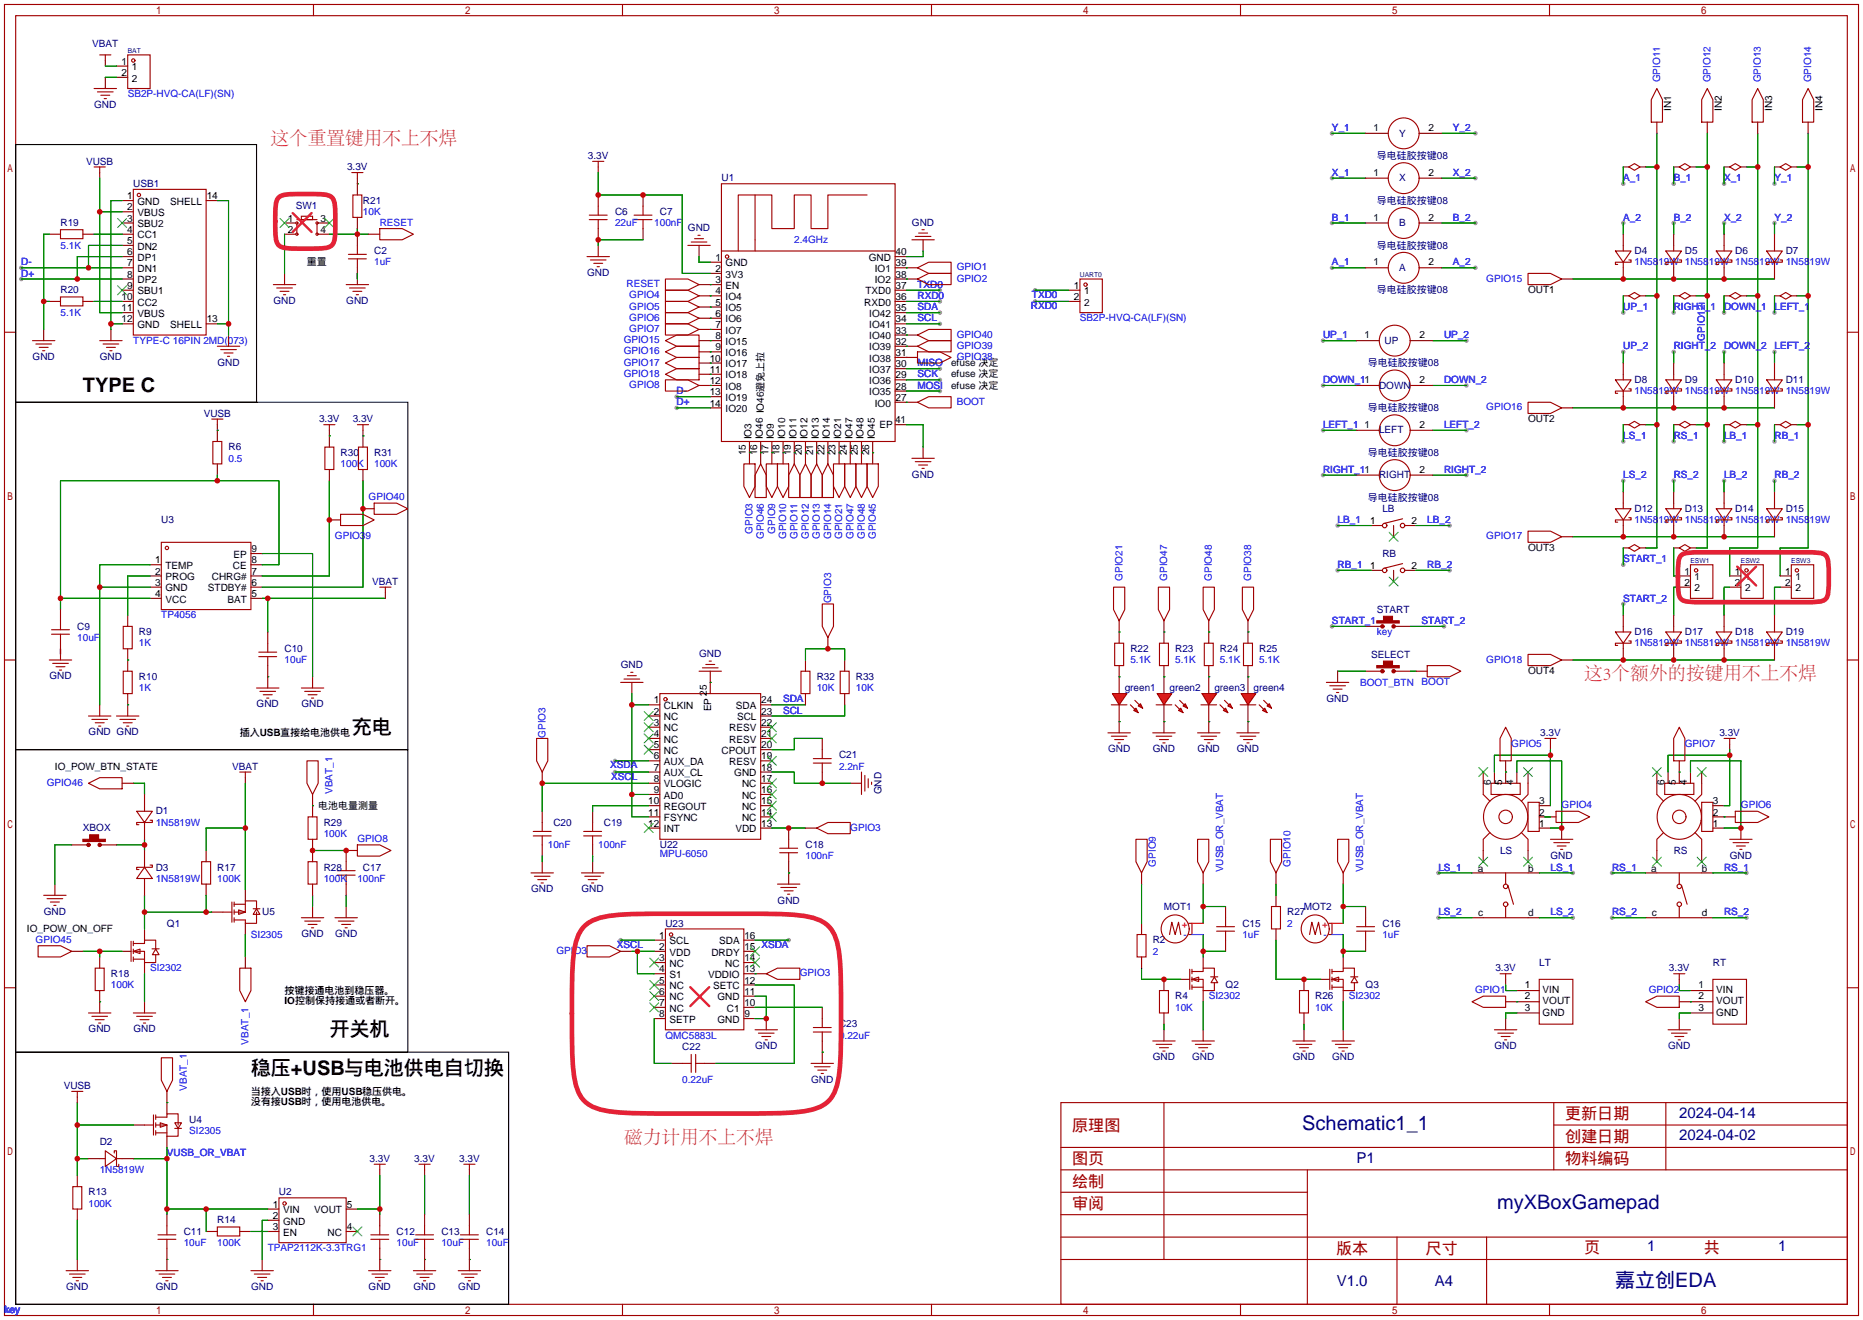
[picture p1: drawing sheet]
<svg xmlns="http://www.w3.org/2000/svg" width="422mm" height="299mm" viewBox="0 0 422 299" stroke-linecap="round" stroke-linejoin="round" font-family="sans-serif">
<defs><g id="words">
<g font-size="4.5">
<text x="18.8" y="88.8">TYPE C</text>
<text x="79.8" y="166.3">充电</text>
<text x="74.7" y="234.9">开关机</text>
<text x="56.9" y="243.8">稳压+USB与电池供电自切换</text>
</g>
<g font-size="4.5" fill="#000080">
<text x="295.3" y="256.2">Schematic1_1</text>
<text x="339.5" y="274">myXBoxGamepad</text>
<text x="366.2" y="291.8">嘉立创EDA</text>
</g>
<text font-size="4.2" fill="#e52136" x="61.4" y="32.8">这个重置键用不上不焊</text>
<g font-size="4.2" fill="#e52237">
<text x="359.2" y="154.1">这3个额外的按键用不上不焊</text>
<text x="141.5" y="259.3">磁力计用不上不焊</text>
</g>
<g font-size="3.7" fill="#a00000">
<text x="243.1" y="256.3">原理图</text>
<text x="354.8" y="253.7">更新日期</text>
<text x="243.1" y="263.9">图页</text>
<text x="354.8" y="258.8">创建日期</text>
<text x="354.8" y="263.9">物料编码</text>
<text x="243.1" y="269">绘制</text>
<text x="243.1" y="274">审阅</text>
<text x="302.9" y="284.2">版本</text>
<text x="323.2" y="284.2">尺寸</text>
<text x="359.2" y="283.9">页</text>
<text x="386.3" y="283.9">共</text>
</g>
<g font-size="3.4" fill="#000080">
<text x="380.7" y="253.4">2024-04-14</text>
<text x="307.5" y="263.5">P1</text>
<text x="380.7" y="258.4">2024-04-02</text>
<text x="373.5" y="283.6">1</text>
<text x="403.2" y="283.6">1</text>
<text x="303.1" y="291.5">V1.0</text>
<text x="325.3" y="291.5">A4</text>
</g>
<g font-size="2.3" fill="#000080">
<text x="20.9" y="10.6">VBAT</text>
<text x="21.4" y="24.5">GND</text>
<text x="317.2" y="31">Y</text>
<text x="19.5" y="37.3">VUSB</text>
<text x="78.7" y="38.6">3.3V</text>
<text x="133.3" y="36">3.3V</text>
<text x="163.6" y="41.1">U1</text>
<text x="312.2" y="36">导电硅胶按键08</text>
<text x="317.2" y="41.1">X</text>
<text x="30.2" y="42.4">USB1</text>
<text x="67.1" y="47.5">SW1</text>
<text x="82.3" y="46.2">R21</text>
<text x="312.2" y="46.2">导电硅胶按键08</text>
<text x="13.7" y="51.3">R19</text>
<text x="139.4" y="48.7">C6</text>
<text x="149.6" y="48.7">C7</text>
<text x="156" y="52.4">GND</text>
<text x="206.8" y="51.1">GND</text>
<text x="317.2" y="51.3">B</text>
<text x="84.8" y="57.6">C2</text>
<text x="312.2" y="56.4">导电硅胶按键08</text>
<text x="370.6" y="57.6">D4</text>
<text x="382" y="57.6">D5</text>
<text x="393.4" y="57.6">D6</text>
<text x="404.9" y="57.6">D7</text>
<text x="133.1" y="62.6">GND</text>
<text x="317.2" y="61.4">A</text>
<text x="13.7" y="66.5">R20</text>
<text x="62" y="68.9">GND</text>
<text x="78.5" y="68.9">GND</text>
<text x="312.2" y="66.5">导电硅胶按键08</text>
<text x="313.9" y="77.9">UP</text>
<text x="7.4" y="81.6">GND</text>
<text x="22.6" y="81.6">GND</text>
<text x="49.3" y="82.9">GND</text>
<text x="310.1" y="83">导电硅胶按键08</text>
<text x="312.7" y="88.1">DOWN</text>
<text x="370.6" y="86.8">D8</text>
<text x="382" y="86.8">D9</text>
<text x="393.4" y="86.8">D10</text>
<text x="404.9" y="86.8">D11</text>
<text x="46.2" y="94.5">VUSB</text>
<text x="72.3" y="95.7">3.3V</text>
<text x="80" y="95.7">3.3V</text>
<text x="310.1" y="93.2">导电硅胶按键08</text>
<text x="312.7" y="98.3">LEFT</text>
<text x="51.8" y="102.1">R6</text>
<text x="77.2" y="103.3">R30</text>
<text x="84.8" y="103.3">R31</text>
<text x="310.1" y="103.3">导电硅胶按键08</text>
<text x="206.8" y="108.3">GND</text>
<text x="310.1" y="113.5">导电硅胶按键08</text>
<text x="312.7" y="108.4">RIGHT</text>
<text x="36.6" y="118.6">U3</text>
<text x="313.4" y="116">LB</text>
<text x="370.6" y="116">D12</text>
<text x="382" y="116">D13</text>
<text x="393.4" y="116">D14</text>
<text x="404.9" y="116">D15</text>
<text x="313.4" y="126.2">RB</text>
<text x="84.4" y="132.6">VBAT</text>
<text x="17.5" y="142.7">C9</text>
<text x="31.5" y="144">R9</text>
<text x="312.2" y="138.9">START</text>
<text x="370.6" y="144">D16</text>
<text x="382" y="144">D17</text>
<text x="393.4" y="144">D18</text>
<text x="404.9" y="144">D19</text>
<text x="64.5" y="147.8">C10</text>
<text x="158.5" y="148.9">GND</text>
<text x="256.3" y="147.8">R22</text>
<text x="266.4" y="147.8">R23</text>
<text x="276.6" y="147.8">R24</text>
<text x="285.5" y="147.8">R25</text>
<text x="310.9" y="149.1">SELECT</text>
<text x="11.2" y="154">GND</text>
<text x="31.5" y="154.1">R10</text>
<text x="140.7" y="151.5">GND</text>
<text x="185.2" y="154.1">R32</text>
<text x="194.1" y="154.1">R33</text>
<text x="58.2" y="160.4">GND</text>
<text x="68.3" y="160.4">GND</text>
<text x="255" y="156.7">green1</text>
<text x="265.2" y="156.7">green2</text>
<text x="275.3" y="156.7">green3</text>
<text x="284.2" y="156.7">green4</text>
<text x="300.8" y="159.1">GND</text>
<text x="20.1" y="166.7">GND GND</text>
<text x="349.2" y="166.8">3.3V</text>
<text x="389.8" y="166.8">3.3V</text>
<text x="190.2" y="171.9">C21</text>
<text x="251.2" y="170.5">GND</text>
<text x="261.4" y="170.5">GND</text>
<text x="271.5" y="170.5">GND</text>
<text x="280.4" y="170.5">GND</text>
<text x="52.7" y="174.5">VBAT</text>
<text x="35.3" y="184.6">D1</text>
<text x="199.9" y="180.1" transform="rotate(-90 199.9 180.1)">GND</text>
<text x="18.8" y="188.4">XBOX</text>
<text x="73.4" y="187.2">R29</text>
<text x="125.5" y="187.2">C20</text>
<text x="136.9" y="187.2">C19</text>
<text x="35.3" y="197.3">D3</text>
<text x="49.3" y="197.3">R17</text>
<text x="73.4" y="197.3">R28</text>
<text x="82.3" y="197.3">C17</text>
<text x="149.6" y="192.2">U22</text>
<text x="182.6" y="192.2">C18</text>
<text x="340.1" y="193.5">LS</text>
<text x="351.6" y="194.6">GND</text>
<text x="379.5" y="193.5">RS</text>
<text x="392.2" y="194.6">GND</text>
<text x="120.4" y="202.3">GND</text>
<text x="131.8" y="202.3">GND</text>
<text x="9.9" y="207.3">GND</text>
<text x="59.4" y="207.5">U5</text>
<text x="176.3" y="204.8">GND</text>
<text x="263.9" y="206.2">MOT1</text>
<text x="291.8" y="207.5">R27</text>
<text x="295.7" y="206.2">MOT2</text>
<text x="37.8" y="210">Q1</text>
<text x="68.3" y="212.4">GND</text>
<text x="76" y="212.4">GND</text>
<text x="150.9" y="210">U23</text>
<text x="261.4" y="213.8">R2</text>
<text x="281.7" y="210">C15</text>
<text x="313.4" y="210">C16</text>
<text x="25.1" y="221.5">R18</text>
<text x="339" y="220.2">3.3V</text>
<text x="349" y="218.9">LT</text>
<text x="378.4" y="220.2">3.3V</text>
<text x="388.4" y="218.9">RT</text>
<text x="266.4" y="226.5">R4</text>
<text x="277.9" y="224">Q2</text>
<text x="298.2" y="226.5">R26</text>
<text x="309.6" y="224">Q3</text>
<text x="190.2" y="232.9">C23</text>
<text x="20.1" y="234">GND</text>
<text x="30.2" y="234">GND</text>
<text x="154.7" y="238">C22</text>
<text x="171.2" y="237.8">GND</text>
<text x="338.9" y="237.8">GND</text>
<text x="378.2" y="237.8">GND</text>
<text x="183.9" y="245.4">GND</text>
<text x="261.4" y="240.4">GND</text>
<text x="270.3" y="240.4">GND</text>
<text x="293.1" y="240.4">GND</text>
<text x="302" y="240.4">GND</text>
<text x="14.4" y="246.9">VUSB</text>
<text x="42.9" y="254.5">U4</text>
<text x="22.6" y="259.6">D2</text>
<text x="83.8" y="263.4">3.3V</text>
<text x="93.9" y="263.4">3.3V</text>
<text x="104.1" y="263.4">3.3V</text>
<text x="20.1" y="271">R13</text>
<text x="63.2" y="271">U2</text>
<text x="41.7" y="279.9">C11</text>
<text x="49.3" y="277.3">R14</text>
<text x="89.9" y="279.9">C12</text>
<text x="100.1" y="279.9">C13</text>
<text x="110.2" y="279.9">C14</text>
<text x="15" y="292.4">GND</text>
<text x="35.3" y="292.4">GND</text>
<text x="56.9" y="292.4">GND</text>
<text x="83.6" y="292.4">GND</text>
<text x="93.7" y="292.4">GND</text>
<text x="103.9" y="292.4">GND</text>
</g>
<g font-size="2.3">
<text x="27.6" y="14.7">1</text>
<text x="27.6" y="17.2">2</text>
<text x="29.9" y="15.9">1</text>
<text x="29.9" y="18.5">2</text>
<text x="311.4" y="29.7">1</text>
<text x="323.8" y="29.7">2</text>
<text x="378.9" y="25.1" transform="rotate(-90 378.9 25.1)">IN1</text>
<text x="390.4" y="25.1" transform="rotate(-90 390.4 25.1)">IN2</text>
<text x="401.8" y="25.1" transform="rotate(-90 401.8 25.1)">IN3</text>
<text x="413.2" y="25.1" transform="rotate(-90 413.2 25.1)">IN4</text>
<text x="311.4" y="39.8">1</text>
<text x="323.8" y="39.8">2</text>
<text x="28.8" y="45.2">1</text>
<text x="28.8" y="47.7">2</text>
<text x="31.2" y="46.4">GND</text>
<text x="38.6" y="46.4">SHELL</text>
<text x="46.9" y="45.2">14</text>
<text x="28.8" y="50.2">3</text>
<text x="28.8" y="52.8">4</text>
<text x="31.2" y="49">VBUS</text>
<text x="31.2" y="51.5">SBU2</text>
<text x="65.3" y="52.8">2</text>
<text x="65.3" y="50.3">1</text>
<text x="72.6" y="52.8">4</text>
<text x="72.6" y="50.3">3</text>
<text x="311.4" y="50">1</text>
<text x="323.8" y="50">2</text>
<text x="28.8" y="55.3">5</text>
<text x="28.8" y="57.9">6</text>
<text x="31.2" y="54">CC1</text>
<text x="31.2" y="56.6">DN2</text>
<text x="31.2" y="59.1">DP1</text>
<text x="162.2" y="59.1">1</text>
<text x="197" y="59.1">GND</text>
<text x="203.1" y="57.9">40</text>
<text x="28.8" y="60.4">7</text>
<text x="28.8" y="62.9">8</text>
<text x="28.8" y="65.5">9</text>
<text x="31.2" y="61.7">DN1</text>
<text x="31.2" y="64.2">DP2</text>
<text x="69.6" y="60.2">重置</text>
<text x="162.2" y="61.7">2</text>
<text x="162.2" y="64.2">3</text>
<text x="164.5" y="60.4">GND</text>
<text x="164.5" y="62.9">3V3</text>
<text x="164.5" y="65.5">EN</text>
<text x="198.3" y="64.2">IO2</text>
<text x="198.3" y="61.7">IO1</text>
<text x="203.1" y="65.5">37</text>
<text x="203.1" y="62.9">38</text>
<text x="203.1" y="60.4">39</text>
<text x="243.5" y="65.5">1</text>
<text x="311.4" y="60.2">1</text>
<text x="323.8" y="60.2">2</text>
<text x="27.6" y="68">10</text>
<text x="27.6" y="70.6">11</text>
<text x="31.2" y="66.7">SBU1</text>
<text x="31.2" y="69.3">CC2</text>
<text x="31.2" y="71.8">VBUS</text>
<text x="162.2" y="66.7">4</text>
<text x="162.2" y="69.3">5</text>
<text x="162.2" y="71.8">6</text>
<text x="164.5" y="68">IO4</text>
<text x="164.5" y="70.6">IO5</text>
<text x="196" y="69.3">RXD0</text>
<text x="196.2" y="66.7">TXD0</text>
<text x="197.1" y="71.8">IO42</text>
<text x="203.1" y="68">36</text>
<text x="203.1" y="70.6">35</text>
<text x="243.5" y="68">2</text>
<text x="245.8" y="66.7">1</text>
<text x="245.8" y="69.3">2</text>
<text x="346.5" y="66.5">OUT1</text>
<text x="27.6" y="73.1">12</text>
<text x="31.2" y="74.4">GND</text>
<text x="38.6" y="74.4">SHELL</text>
<text x="46.9" y="73.1">13</text>
<text x="162.2" y="74.4">7</text>
<text x="162.2" y="76.9">8</text>
<text x="164.5" y="73.1">IO6</text>
<text x="164.5" y="75.6">IO7</text>
<text x="197.1" y="76.9">IO40</text>
<text x="197.1" y="74.4">IO41</text>
<text x="203.1" y="75.6">33</text>
<text x="203.1" y="73.1">34</text>
<text x="309.4" y="76.7">1</text>
<text x="321.8" y="76.7">2</text>
<text x="160.9" y="82">10</text>
<text x="162.2" y="79.4">9</text>
<text x="164.5" y="78.2">IO15</text>
<text x="164.5" y="80.7">IO16</text>
<text x="164.5" y="83.3">IO17</text>
<text x="197.1" y="82">IO38</text>
<text x="197.1" y="79.4">IO39</text>
<text x="203.1" y="83.3">30</text>
<text x="203.1" y="80.7">31</text>
<text x="203.1" y="78.2">32</text>
<text x="215.6" y="83">efuse 决定</text>
<text x="160.9" y="84.5">11</text>
<text x="160.9" y="87.1">12</text>
<text x="160.9" y="89.6">13</text>
<text x="164.5" y="85.8">IO18</text>
<text x="164.5" y="88.3">IO8</text>
<text x="197.1" y="89.6">IO35</text>
<text x="197.1" y="87.1">IO36</text>
<text x="197.1" y="84.5">IO37</text>
<text x="203.1" y="88.3">28</text>
<text x="203.1" y="85.8">29</text>
<text x="215.6" y="85.6">efuse 决定</text>
<text x="215.6" y="88.1">efuse 决定</text>
<text x="321.8" y="86.8">2</text>
<text x="160.9" y="92.1">14</text>
<text x="164.5" y="90.9">IO19</text>
<text x="164.5" y="93.4">IO20</text>
<text x="198.3" y="92.1">IO0</text>
<text x="202.9" y="96">41</text>
<text x="203.1" y="90.9">27</text>
<text x="346.5" y="95.7">OUT2</text>
<text x="170.4" y="99.6" transform="rotate(-90 170.4 99.6)">IO3</text>
<text x="172.9" y="99.6" transform="rotate(-90 172.9 99.6)">IO46 IO46避免上拉</text>
<text x="175.5" y="99.6" transform="rotate(-90 175.5 99.6)">IO9</text>
<text x="178" y="99.6" transform="rotate(-90 178 99.6)">IO10</text>
<text x="180.6" y="99.6" transform="rotate(-90 180.6 99.6)">IO11</text>
<text x="183.1" y="99.6" transform="rotate(-90 183.1 99.6)">IO12</text>
<text x="185.6" y="99.6" transform="rotate(-90 185.6 99.6)">IO13</text>
<text x="188.2" y="99.6" transform="rotate(-90 188.2 99.6)">IO14</text>
<text x="190.7" y="99.6" transform="rotate(-90 190.7 99.6)">IO21</text>
<text x="193.3" y="99.6" transform="rotate(-90 193.3 99.6)">IO47</text>
<text x="195.8" y="99.6" transform="rotate(-90 195.8 99.6)">IO48</text>
<text x="198.3" y="99.6" transform="rotate(-90 198.3 99.6)">IO45</text>
<text x="199.4" y="97">EP</text>
<text x="309.4" y="97">1</text>
<text x="321.8" y="97">2</text>
<text x="169.1" y="103.2" transform="rotate(-90 169.1 103.2)">15</text>
<text x="171.7" y="103.2" transform="rotate(-90 171.7 103.2)">16</text>
<text x="174.2" y="103.2" transform="rotate(-90 174.2 103.2)">17</text>
<text x="176.7" y="103.2" transform="rotate(-90 176.7 103.2)">18</text>
<text x="179.3" y="103.2" transform="rotate(-90 179.3 103.2)">19</text>
<text x="181.8" y="103.2" transform="rotate(-90 181.8 103.2)">20</text>
<text x="184.4" y="103.2" transform="rotate(-90 184.4 103.2)">21</text>
<text x="186.9" y="103.2" transform="rotate(-90 186.9 103.2)">22</text>
<text x="189.4" y="103.2" transform="rotate(-90 189.4 103.2)">23</text>
<text x="192" y="103.2" transform="rotate(-90 192 103.2)">24</text>
<text x="194.5" y="103.2" transform="rotate(-90 194.5 103.2)">25</text>
<text x="197.1" y="103.2" transform="rotate(-90 197.1 103.2)">26</text>
<text x="321.8" y="107.2">2</text>
<text x="310.7" y="118.8">1</text>
<text x="320" y="118.8">2</text>
<text x="57" y="125.2">9</text>
<text x="346.5" y="124.9">OUT3</text>
<text x="35.2" y="127.7">1</text>
<text x="35.2" y="130.2">2</text>
<text x="37.5" y="129">TEMP</text>
<text x="37.5" y="131.5">PROG</text>
<text x="48" y="131.5">CHRG#</text>
<text x="52.8" y="129">CE</text>
<text x="52.9" y="126.4">EP</text>
<text x="57" y="130.2">7</text>
<text x="57" y="127.7">8</text>
<text x="310.7" y="129">1</text>
<text x="320" y="129">2</text>
<text x="381.9" y="130.2">1</text>
<text x="384.2" y="131.5">1</text>
<text x="393.3" y="130.2">1</text>
<text x="395.7" y="131.5">1</text>
<text x="404.8" y="130.2">1</text>
<text x="407.1" y="131.5">1</text>
<text x="35.2" y="132.8">3</text>
<text x="35.2" y="135.3">4</text>
<text x="37.5" y="134.1">GND</text>
<text x="37.5" y="136.6">VCC</text>
<text x="47.1" y="134.1">STDBY#</text>
<text x="51.5" y="136.6">BAT</text>
<text x="57" y="135.3">5</text>
<text x="57" y="132.8">6</text>
<text x="381.9" y="132.8">2</text>
<text x="384.2" y="134.1">2</text>
<text x="393.3" y="132.8">2</text>
<text x="395.7" y="134.1">2</text>
<text x="404.8" y="132.8">2</text>
<text x="407.1" y="134.1">2</text>
<text x="346.5" y="152.9">OUT4</text>
<text x="148.2" y="159.5">1</text>
<text x="148.2" y="162">2</text>
<text x="150.5" y="160.7">CLKIN</text>
<text x="160.2" y="157.7" transform="rotate(-90 160.2 157.7)">25</text>
<text x="161.3" y="161.2" transform="rotate(-90 161.3 161.2)">EP</text>
<text x="166.9" y="160.7">SDA</text>
<text x="172.6" y="162">23</text>
<text x="172.6" y="159.5">24</text>
<text x="54.4" y="166.8">插入USB直接给电池供电</text>
<text x="148.2" y="164.5">3</text>
<text x="148.2" y="167.1">4</text>
<text x="150.5" y="163.3">NC</text>
<text x="150.5" y="165.8">NC</text>
<text x="165.4" y="165.8">RESV</text>
<text x="167.1" y="163.3">SCL</text>
<text x="172.6" y="167.1">21</text>
<text x="172.6" y="164.5">22</text>
<text x="148.2" y="169.6">5</text>
<text x="148.2" y="172.2">6</text>
<text x="150.5" y="168.3">NC</text>
<text x="150.5" y="170.9">NC</text>
<text x="150.5" y="173.4">AUX_DA</text>
<text x="163.6" y="170.9">CPOUT</text>
<text x="165.4" y="173.4">RESV</text>
<text x="165.4" y="168.3">RESV</text>
<text x="172.6" y="172.2">19</text>
<text x="172.6" y="169.6">20</text>
<text x="12.4" y="174.5">IO_POW_BTN_STATE</text>
<text x="148.2" y="174.7">7</text>
<text x="148.2" y="177.2">8</text>
<text x="148.2" y="179.8">9</text>
<text x="150.5" y="176">AUX_CL</text>
<text x="150.5" y="178.5">VLOGIC</text>
<text x="166.5" y="176">GND</text>
<text x="168.3" y="178.5">NC</text>
<text x="172.6" y="179.8">16</text>
<text x="172.6" y="177.2">17</text>
<text x="172.6" y="174.7">18</text>
<text x="338" y="178" transform="rotate(-90 338 178)">6</text>
<text x="340.6" y="178" transform="rotate(-90 340.6 178)">5</text>
<text x="343.1" y="178" transform="rotate(-90 343.1 178)">4</text>
<text x="377.4" y="178" transform="rotate(-90 377.4 178)">6</text>
<text x="379.9" y="178" transform="rotate(-90 379.9 178)">5</text>
<text x="382.5" y="178" transform="rotate(-90 382.5 178)">4</text>
<text x="72.1" y="183.4">电池电量测量</text>
<text x="147" y="182.3">10</text>
<text x="147" y="184.9">11</text>
<text x="150.5" y="181">AD0</text>
<text x="150.5" y="183.6">REGOUT</text>
<text x="168.3" y="183.6">NC</text>
<text x="168.3" y="181">NC</text>
<text x="172.6" y="184.9">14</text>
<text x="172.6" y="182.3">15</text>
<text x="349" y="182.3">3</text>
<text x="349" y="184.9">2</text>
<text x="388.4" y="182.3">3</text>
<text x="388.4" y="184.9">2</text>
<text x="147" y="187.4">12</text>
<text x="150.5" y="186.1">FSYNC</text>
<text x="150.5" y="188.7">INT</text>
<text x="166.7" y="188.7">VDD</text>
<text x="168.3" y="186.1">NC</text>
<text x="172.6" y="187.4">13</text>
<text x="349" y="187.4">1</text>
<text x="388.4" y="187.4">1</text>
<text x="335" y="197.6">a</text>
<text x="346.5" y="197.6">b</text>
<text x="374.4" y="197.6">a</text>
<text x="385.8" y="197.6">b</text>
<text x="335.2" y="207.7">c</text>
<text x="346.5" y="207.7">d</text>
<text x="374.5" y="207.7">c</text>
<text x="385.8" y="207.7">d</text>
<text x="6.1" y="211.3">IO_POW_ON_OFF</text>
<text x="149.5" y="212.8">1</text>
<text x="149.5" y="215.3">2</text>
<text x="151.8" y="214.1">SCL</text>
<text x="163.1" y="214.1">SDA</text>
<text x="168.8" y="215.3">15 XSDA</text>
<text x="168.8" y="212.8">16</text>
<text x="149.5" y="217.9">3</text>
<text x="149.5" y="220.4">4</text>
<text x="151.8" y="216.6">VDD</text>
<text x="151.8" y="219.1">NC</text>
<text x="151.8" y="221.7">S1</text>
<text x="160.5" y="221.7">VDDIO</text>
<text x="161.3" y="216.6">DRDY</text>
<text x="164.4" y="219.1">NC</text>
<text x="168.8" y="220.4">13</text>
<text x="168.8" y="217.9">14</text>
<text x="64.5" y="225.3">按键接通电池到稳压器。</text>
<text x="64.5" y="227.5">IO控制保持接通或者断开。</text>
<text x="149.5" y="223">5</text>
<text x="149.5" y="225.5">6</text>
<text x="151.8" y="224.2">NC</text>
<text x="151.8" y="226.8">NC</text>
<text x="161.7" y="224.2">SETC</text>
<text x="162.7" y="226.8">GND</text>
<text x="168.8" y="225.5">11</text>
<text x="168.8" y="223">12</text>
<text x="345.7" y="224">1</text>
<text x="345.7" y="226.5">2</text>
<text x="349.8" y="225.1">VIN</text>
<text x="349.8" y="227.7">VOUT</text>
<text x="385.1" y="224">1</text>
<text x="385.1" y="226.5">2</text>
<text x="389.1" y="225.1">VIN</text>
<text x="389.1" y="227.7">VOUT</text>
<text x="149.5" y="228">7</text>
<text x="149.5" y="230.6">8</text>
<text x="151.8" y="229.3">NC</text>
<text x="151.8" y="231.8">SETP</text>
<text x="162.7" y="231.8">GND</text>
<text x="164.8" y="229.3">C1</text>
<text x="168.8" y="230.6">9</text>
<text x="168.8" y="228">10</text>
<text x="345.7" y="229.1">3</text>
<text x="349.8" y="230.2">GND</text>
<text x="385.1" y="229.1">3</text>
<text x="389.1" y="230.2">GND</text>
<text x="56.9" y="248.1">当接入USB时，使用USB稳压供电。</text>
<text x="56.9" y="250.4">没有接USB时，使用电池供电。</text>
<text x="61.9" y="273.8">1</text>
<text x="64.2" y="275">VIN</text>
<text x="71.2" y="275">VOUT</text>
<text x="78.6" y="273.8">5</text>
<text x="61.9" y="278.8">3</text>
<text x="61.9" y="276.3">2</text>
<text x="64.2" y="280.1">EN</text>
<text x="64.2" y="277.6">GND</text>
<text x="74.3" y="280.1">NC</text>
<text x="78.6" y="278.8">4</text>
</g>
<g font-size="2.3" fill="#00f">
<text x="29" y="22.1">SB2P-HVQ-CA(LF)(SN)</text>
<text x="376.4" y="18.7" transform="rotate(-90 376.4 18.7)">GPIO11</text>
<text x="387.8" y="18.7" transform="rotate(-90 387.8 18.7)">GPIO12</text>
<text x="399.3" y="18.7" transform="rotate(-90 399.3 18.7)">GPIO13</text>
<text x="410.7" y="18.7" transform="rotate(-90 410.7 18.7)">GPIO14</text>
<text x="302" y="29.7">Y_1</text>
<text x="329.4" y="29.7">Y_2</text>
<text x="302" y="39.8">X_1</text>
<text x="329.4" y="39.8">X_2</text>
<text x="368" y="41.1">A_1</text>
<text x="379.5" y="41.1">B_1</text>
<text x="390.9" y="41.1">X_1</text>
<text x="402.3" y="41.1">Y_1</text>
<text x="82.3" y="48.7">10K</text>
<text x="86.1" y="51.1">RESET</text>
<text x="139.4" y="51.3">22uF</text>
<text x="148.3" y="51.3">100nF</text>
<text x="302" y="50">B_1</text>
<text x="329.4" y="50">B_2</text>
<text x="368" y="50">A_2</text>
<text x="379.5" y="50">B_2</text>
<text x="390.9" y="50">X_2</text>
<text x="402.3" y="50">Y_2</text>
<text x="13.7" y="56.4">5.1K</text>
<text x="180.1" y="55.1">2.4GHz</text>
<text x="4.8" y="60.2">D-</text>
<text x="4.8" y="62.7">D+</text>
<text x="84.8" y="60.2">1uF</text>
<text x="142" y="65.1">RESET</text>
<text x="208" y="65.2">TXD0</text>
<text x="216.9" y="61.3">GPIO1</text>
<text x="216.9" y="63.8">GPIO2</text>
<text x="302" y="60.2">A_1</text>
<text x="329.4" y="60.2">A_2</text>
<text x="337" y="63.8">GPIO15</text>
<text x="370.6" y="60.2">1N5819W 1N5819W 1N5819W 1N5819W</text>
<text x="13.7" y="71.6">5.1K</text>
<text x="142.7" y="67.6">GPIO4</text>
<text x="142.7" y="70.2">GPIO5</text>
<text x="208" y="67.8">RXD0</text>
<text x="208" y="70.3">SDA</text>
<text x="233.7" y="70.1">RXD0</text>
<text x="234" y="67.5">TXD0</text>
<text x="368" y="70.3">UP_1</text>
<text x="379.5" y="70.3">RIGHT_1</text>
<text x="390.9" y="70.3">DOWN_1</text>
<text x="402.3" y="70.3">LEFT_1</text>
<text x="30.2" y="77.9">TYPE-C 16PIN 2MD(073)</text>
<text x="141.4" y="77.8">GPIO15</text>
<text x="142.7" y="72.7">GPIO6</text>
<text x="142.7" y="75.3">GPIO7</text>
<text x="208" y="72.9">SCL</text>
<text x="216.9" y="76.5">GPIO40</text>
<text x="244.9" y="72.9">SB2P-HVQ-CA(LF)(SN)</text>
<text x="300" y="76.7">UP_1</text>
<text x="327.4" y="76.7">UP_2</text>
<text x="386.6" y="77.2" transform="rotate(-90 386.6 77.2)">GPIO12</text>
<text x="141.4" y="80.3">GPIO16</text>
<text x="141.4" y="82.9">GPIO17</text>
<text x="208" y="83">MISO</text>
<text x="216.9" y="81.6">GPIO38</text>
<text x="216.9" y="79.1">GPIO39</text>
<text x="368" y="79.2">UP_2</text>
<text x="379.5" y="79.2">RIGHT_2</text>
<text x="390.9" y="79.2">DOWN_2</text>
<text x="402.3" y="79.2">LEFT_2</text>
<text x="141.4" y="85.4">GPIO18</text>
<text x="142.7" y="88">GPIO8</text>
<text x="153.4" y="89.4">D-</text>
<text x="208" y="85.6">SCK</text>
<text x="208" y="88.1">MOSI</text>
<text x="300" y="86.8">DOWN_11</text>
<text x="327.4" y="86.8">DOWN_2</text>
<text x="370.6" y="89.4">1N5819W 1N5819W 1N5819W 1N5819W</text>
<text x="153.4" y="91.9">D+</text>
<text x="216.9" y="91.8">BOOT</text>
<text x="337" y="93">GPIO16</text>
<text x="300" y="97">LEFT_1</text>
<text x="327.4" y="97">LEFT_2</text>
<text x="368" y="99.5">LS_1</text>
<text x="379.5" y="99.5">RS_1</text>
<text x="390.9" y="99.5">LB_1</text>
<text x="402.3" y="99.5">RB_1</text>
<text x="51.8" y="104.6">0.5</text>
<text x="77.2" y="105.9">100K</text>
<text x="84.8" y="105.9">100K</text>
<text x="300" y="107.2">RIGHT_11</text>
<text x="327.4" y="107.2">RIGHT_2</text>
<text x="83.6" y="113.4">GPIO40</text>
<text x="368" y="108.4">LS_2</text>
<text x="379.5" y="108.4">RS_2</text>
<text x="390.9" y="108.4">LB_2</text>
<text x="402.3" y="108.4">RB_2</text>
<text x="303.3" y="118.6">LB_1</text>
<text x="323.6" y="118.6">LB_2</text>
<text x="370.6" y="118.6">1N5819W 1N5819W 1N5819W 1N5819W</text>
<text x="75.9" y="122.3">GPIO39</text>
<text x="170.7" y="121" transform="rotate(-90 170.7 121)">GPIO3</text>
<text x="173.2" y="122.2" transform="rotate(-90 173.2 122.2)">GPIO46</text>
<text x="175.7" y="121" transform="rotate(-90 175.7 121)">GPIO9</text>
<text x="178.3" y="122.2" transform="rotate(-90 178.3 122.2)">GPIO10</text>
<text x="180.8" y="122.2" transform="rotate(-90 180.8 122.2)">GPIO11</text>
<text x="183.4" y="122.2" transform="rotate(-90 183.4 122.2)">GPIO12</text>
<text x="185.9" y="122.2" transform="rotate(-90 185.9 122.2)">GPIO13</text>
<text x="188.4" y="122.2" transform="rotate(-90 188.4 122.2)">GPIO14</text>
<text x="191" y="122.2" transform="rotate(-90 191 122.2)">GPIO21</text>
<text x="193.5" y="122.2" transform="rotate(-90 193.5 122.2)">GPIO47</text>
<text x="196.1" y="122.2" transform="rotate(-90 196.1 122.2)">GPIO48</text>
<text x="198.6" y="122.2" transform="rotate(-90 198.6 122.2)">GPIO45</text>
<text x="337" y="122.3">GPIO17</text>
<text x="254.5" y="131.7" transform="rotate(-90 254.5 131.7)">GPIO21</text>
<text x="264.6" y="131.7" transform="rotate(-90 264.6 131.7)">GPIO47</text>
<text x="274.8" y="131.7" transform="rotate(-90 274.8 131.7)">GPIO48</text>
<text x="283.7" y="131.7" transform="rotate(-90 283.7 131.7)">GPIO38</text>
<text x="303.3" y="128.7">RB_1</text>
<text x="323.6" y="128.7">RB_2</text>
<text x="368" y="127.5">START_1</text>
<text x="188.4" y="136.8" transform="rotate(-90 188.4 136.8)">GPIO3</text>
<text x="368" y="136.4">START_2</text>
<text x="36.6" y="140.2">TP4056</text>
<text x="302" y="141.4">START_1</text>
<text x="312.2" y="144">key</text>
<text x="322.3" y="141.4">START_2</text>
<text x="17.5" y="145.3">10uF</text>
<text x="31.5" y="146.5">1K</text>
<text x="370.6" y="146.5">1N5819W 1N5819W 1N5819W 1N5819W</text>
<text x="64.5" y="150.3">10uF</text>
<text x="256.3" y="150.3">5.1K</text>
<text x="266.4" y="150.3">5.1K</text>
<text x="276.6" y="150.3">5.1K</text>
<text x="285.5" y="150.3">5.1K</text>
<text x="308.4" y="155.4">BOOT_BTN</text>
<text x="322.3" y="155.3">BOOT</text>
<text x="337" y="150.2">GPIO18</text>
<text x="31.5" y="156.7">1K</text>
<text x="177.5" y="161.8">SCL</text>
<text x="177.5" y="159.2">SDA</text>
<text x="185.2" y="156.7">10K</text>
<text x="194.1" y="156.7">10K</text>
<text x="123.7" y="167.2" transform="rotate(-90 123.7 167.2)">GPIO3</text>
<text x="342.6" y="169.2">GPIO5</text>
<text x="382" y="169.2">GPIO7</text>
<text x="10.6" y="178.1">GPIO46</text>
<text x="75.4" y="179.9" transform="rotate(-90 75.4 179.9)">VBAT_1</text>
<text x="138.3" y="174.2">XSDA</text>
<text x="138.6" y="176.7">XSCL</text>
<text x="190.2" y="174.5">2.2nF</text>
<text x="354.1" y="183.2">GPIO4</text>
<text x="394.7" y="183.2">GPIO6</text>
<text x="35.3" y="187.2">1N5819W</text>
<text x="73.4" y="189.7">100K</text>
<text x="81" y="190.8">GPIO8</text>
<text x="192.8" y="188.3">GPIO3</text>
<text x="124.2" y="192.2">10nF</text>
<text x="135.6" y="192.2">100nF</text>
<text x="149.6" y="194.3">MPU-6050</text>
<text x="182.6" y="194.8">100nF</text>
<text x="262.1" y="196.5" transform="rotate(-90 262.1 196.5)">GPIO9</text>
<text x="277.3" y="197.7" transform="rotate(-90 277.3 197.7)">VUSB_OR_VBAT</text>
<text x="292.6" y="196.5" transform="rotate(-90 292.6 196.5)">GPIO10</text>
<text x="309.1" y="197.7" transform="rotate(-90 309.1 197.7)">VUSB_OR_VBAT</text>
<text x="326.1" y="197.3">LS_1</text>
<text x="351.5" y="197.3">LS_1</text>
<text x="365.5" y="197.3">RS_1</text>
<text x="390.9" y="197.3">RS_1</text>
<text x="35.3" y="199.9">1N5819W</text>
<text x="49.3" y="199.9">100K</text>
<text x="73.4" y="199.9">100K</text>
<text x="81" y="199.9">100nF</text>
<text x="326.1" y="207.5">LS_2</text>
<text x="351.5" y="207.5">LS_2</text>
<text x="365.5" y="207.5">RS_2</text>
<text x="390.9" y="207.5">RS_2</text>
<text x="8.1" y="213.7">GPIO45</text>
<text x="56.9" y="212.6">SI2305</text>
<text x="139.9" y="214.8">XSCL</text>
<text x="268.3" y="212.5">-</text>
<text x="281.7" y="212.6">1uF</text>
<text x="291.8" y="210">2</text>
<text x="300.1" y="212.5">-</text>
<text x="313.4" y="212.6">1uF</text>
<text x="34" y="220.2">SI2302</text>
<text x="126.2" y="216.2">GPIO3</text>
<text x="181.4" y="221.3">GPIO3</text>
<text x="261.4" y="216.4">2</text>
<text x="25.1" y="224">100K</text>
<text x="274.1" y="226.5">SI2302</text>
<text x="305.8" y="226.5">SI2302</text>
<text x="334.4" y="225.1">GPIO1</text>
<text x="373.8" y="225.1">GPIO2</text>
<text x="266.4" y="229.1">10K</text>
<text x="298.2" y="229.1">10K</text>
<text x="56.4" y="236.8" transform="rotate(-90 56.4 236.8)">VBAT_1</text>
<text x="150.9" y="235.4">QMC5883L</text>
<text x="190.2" y="235.4">0.22uF</text>
<text x="154.7" y="245.6">0.22uF</text>
<text x="42.4" y="247.3" transform="rotate(-90 42.4 247.3)">VBAT_1</text>
<text x="42.9" y="257">SI2305</text>
<text x="37.8" y="262.1">VUSB_OR_VBAT</text>
<text x="22.6" y="265.9">1N5819W</text>
<text x="20.1" y="273.5">100K</text>
<text x="41.7" y="282.4">10uF</text>
<text x="49.3" y="282.4">100K</text>
<text x="60.7" y="283.7">TPAP2112K-3.3TRG1</text>
<text x="89.9" y="282.4">10uF</text>
<text x="100.1" y="282.4">10uF</text>
<text x="110.2" y="282.4">10uF</text>
<text x="1" y="297.7">key</text>
</g>
<g font-size="2.3" fill="#f00">
<text x="268" y="210.3">+</text>
<text x="299.7" y="210.3">+</text>
</g>
<g font-size="1.5" fill="#000080">
<text x="29" y="12.1">BAT</text>
<text x="244.9" y="62.9">UART0</text>
<text x="383.3" y="127.6">ESW1</text>
<text x="394.7" y="127.6">ESW2</text>
<text x="406.1" y="127.6">ESW3</text>
</g>
</g></defs>
<g fill="#999">
<circle cx="213.1" cy="88.6" r=".51"/>
<circle cx="213.1" cy="86.1" r=".51"/>
<circle cx="213.1" cy="83.6" r=".51"/>
<circle cx="213.1" cy="65.8" r=".51"/>
<circle cx="213.1" cy="68.3" r=".51"/>
<circle cx="213.1" cy="73.4" r=".51"/>
<circle cx="213.1" cy="70.9" r=".51"/>
<circle cx="153.4" cy="89.9" r=".51"/>
<circle cx="4.8" cy="60.7" r=".51"/>
<circle cx="4.8" cy="63.2" r=".51"/>
<circle cx="153.4" cy="92.5" r=".51"/>
<circle cx="302" cy="30.2" r=".51"/>
<circle cx="302" cy="40.4" r=".51"/>
<circle cx="302" cy="60.7" r=".51"/>
<circle cx="302" cy="50.5" r=".51"/>
<circle cx="368" cy="41.7" r=".51"/>
<circle cx="368" cy="50.5" r=".51"/>
<circle cx="379.5" cy="41.7" r=".51"/>
<circle cx="390.9" cy="41.7" r=".51"/>
<circle cx="402.3" cy="41.7" r=".51"/>
<circle cx="390.9" cy="50.5" r=".51"/>
<circle cx="402.3" cy="50.5" r=".51"/>
<circle cx="379.5" cy="50.5" r=".51"/>
<circle cx="334.5" cy="60.7" r=".51"/>
<circle cx="334.5" cy="50.5" r=".51"/>
<circle cx="334.5" cy="40.4" r=".51"/>
<circle cx="334.5" cy="30.2" r=".51"/>
<circle cx="332.5" cy="107.7" r=".51"/>
<circle cx="332.5" cy="97.5" r=".51"/>
<circle cx="332.5" cy="87.4" r=".51"/>
<circle cx="332.5" cy="77.2" r=".51"/>
<circle cx="300" cy="77.2" r=".51"/>
<circle cx="300" cy="87.4" r=".51"/>
<circle cx="300" cy="107.7" r=".51"/>
<circle cx="300" cy="97.5" r=".51"/>
<circle cx="368" cy="70.9" r=".51"/>
<circle cx="368" cy="79.8" r=".51"/>
<circle cx="379.5" cy="79.8" r=".51"/>
<circle cx="390.9" cy="70.9" r=".51"/>
<circle cx="390.9" cy="79.8" r=".51"/>
<circle cx="402.3" cy="70.9" r=".51"/>
<circle cx="402.3" cy="79.8" r=".51"/>
<circle cx="379.5" cy="70.9" r=".51"/>
<circle cx="302" cy="142" r=".51"/>
<circle cx="303.3" cy="129.3" r=".51"/>
<circle cx="303.3" cy="119.1" r=".51"/>
<circle cx="328.7" cy="129.3" r=".51"/>
<circle cx="328.7" cy="119.1" r=".51"/>
<circle cx="327.4" cy="142" r=".51"/>
<circle cx="368" cy="109" r=".51"/>
<circle cx="379.5" cy="100.1" r=".51"/>
<circle cx="379.5" cy="109" r=".51"/>
<circle cx="390.9" cy="100.1" r=".51"/>
<circle cx="390.9" cy="109" r=".51"/>
<circle cx="402.3" cy="100.1" r=".51"/>
<circle cx="402.3" cy="109" r=".51"/>
<circle cx="356.6" cy="197.9" r=".51"/>
<circle cx="356.6" cy="208" r=".51"/>
<circle cx="396" cy="197.9" r=".51"/>
<circle cx="396" cy="208" r=".51"/>
<circle cx="326.1" cy="197.9" r=".51"/>
<circle cx="326.1" cy="208" r=".51"/>
<circle cx="365.5" cy="208" r=".51"/>
<circle cx="368" cy="128" r=".51"/>
<circle cx="368" cy="136.9" r=".51"/>
<circle cx="368" cy="100.1" r=".51"/>
<circle cx="365.5" cy="197.9" r=".51"/>
<circle cx="139.4" cy="172.5" r=".51"/>
<circle cx="139.4" cy="175" r=".51"/>
<circle cx="140.7" cy="213.1" r=".51"/>
<circle cx="178.8" cy="213.1" r=".51"/>
<circle cx="234.7" cy="65.8" r=".51"/>
<circle cx="234.7" cy="68.3" r=".51"/>
</g>
<g fill="none" stroke="#a10000" stroke-width=".25">
<path d="M1 1h420.4v297.2h-420.4zM3.6 3.6h415.2v292.1h-415.2zM71.1 1v2.6M141.1 1v2.6M211.2 1v2.6M281.3 1v2.6M351.3 1v2.6M21.3 37.8h2.6M22.6 37.8v1.3M79.8 39.1h2.5M81 39.1v1.3M134.4 36.6h2.5"/>
<path d="M135.6 36.6v1.2M369.3 37.8l1.3-.7 1.3 .7-1.3 .8zM375.7 20.1l1.2 2.5v5.1h-2.5v-5.1zM380.7 37.8l1.3-.7 1.3 .7-1.3 .8zM387.1 20.1l1.3 2.5v5.1h-2.6v-5.1zM392.2 37.8l1.2-.7 1.3 .7-1.3 .8zM398.5 20.1l1.3 2.5v5.1h-2.5v-5.1zM403.6 37.8l1.3-.7 1.2 .7-1.2 .8zM410 20.1l1.2 2.5v5.1h-2.5v-5.1zM13.7 52.1h5.1v2h-5.1zM30.2 42.9h16.5v33h-16.5zM67.3 49.8h4.6"/>
<path d="M67.3 50.8v2M68.3 49h2.6v.8h-2.6zM71.9 50.8v2M79 57.7h4.1M79 58.7h4.1M81 55.6v2.1M81 58.7v2M86.1 51.8h5.1l2.5 1.3-2.5 1.3h-5.1zM133.1 58.2h5.1M133.9 58.9h3.5M134.6 59.7h2.1M143.8 48.8h4"/>
<path d="M143.8 49.8h4M145.8 46.7v2.1M145.8 49.8v2M156 55.6h5M156.7 54.9h3.6M157.5 54.1h2M158.2 53.3h.5M163.6 41.7h39.3v58.4h-39.3zM163.6 56.9h39.3M171.2 44.2v12.7M196.6 44.2h-8.9v7.6h-3.8v-7.6h-3.8v7.6h-5.1v-7.6h-7.6v12.7M206.8 54.4h5"/>
<path d="M207.5 53.6h3.6M208.3 52.8h2M209 52.1h.5M1 75.3h2.6M7.4 77.2h5M8.1 78h3.6M8.9 78.7h2M9.7 79.5h.5M13.7 67.3h5.1v2h-5.1zM22.6 77.2h5.1M23.4 78h3.5M24.1 78.7h2.1"/>
<path d="M24.9 79.5h.5M49.3 78.5h5.1M50 79.2h3.6M62 64.5h5.1M62.7 65.3h3.6M63.5 66h2M64.3 66.8h.5M78.5 64.5h5.1M79.2 65.3h3.6M80 66h2M80.8 66.8h.5M135.4 60.5h.5"/>
<path d="M150.9 65.8h5.1l2.5 1.3-2.5 1.2h-5.1zM150.9 68.3h5.1l2.5 1.3-2.5 1.3h-5.1zM150.9 70.9h5.1l2.5 1.2-2.5 1.3h-5.1zM150.9 73.4h5.1l2.5 1.3-2.5 1.2h-5.1zM150.9 63.2h5.1l2.5 1.3-2.5 1.3h-5.1zM150.9 77.2l2.5-1.3h5.1v2.6h-5.1zM150.9 79.8l2.5-1.3h5.1v2.5h-5.1zM208 60.7l2.6-1.3h5v2.6h-5zM208 63.2l2.6-1.2h5v2.5h-5zM346.5 62h5l2.6 1.2-2.6 1.3h-5zM369.3 67.1l1.3-.8 1.3 .8-1.3 .7zM380.7 67.1l1.3-.8 1.3 .8-1.3 .7z"/>
<path d="M392.2 67.1l1.2-.8 1.3 .8-1.3 .7zM403.6 67.1l1.3-.8 1.2 .8-1.2 .7zM418.8 75.3h2.6M48 95h2.5M49.3 95v1.3M50.8 80h2M51.6 80.8h.5M150.9 82.3l2.5-1.3h5.1v2.6h-5.1zM150.9 84.8l2.5-1.2h5.1v2.5h-5.1zM208 91.2l2.6-1.3h5v2.6h-5zM346.5 91.2h5l2.6 1.3-2.6 1.2h-5zM369.3 96.3l1.3-.8 1.3 .8-1.3 .7z"/>
<path d="M380.7 96.3l1.3-.8 1.3 .8-1.3 .7zM392.2 96.3l1.2-.8 1.3 .8-1.3 .7zM403.6 96.3l1.3-.8 1.2 .8-1.2 .7zM48.3 100.1h2v5.1h-2zM180.1 105.2l1.3 2.5v5.1h-2.6v-5.1zM182.6 105.2l1.3 2.5v5.1h-2.5v-5.1zM185.2 105.2l1.2 2.5v5.1h-2.5v-5.1zM187.7 105.2l1.3 2.5v5.1h-2.6v-5.1zM206.8 103.9h5M207.5 104.6h3.6M208.3 105.4h2M209 106.2h.5"/>
<path d="M318 117.6l-4.1 1M36.6 122.9h20.3v15.3h-20.3zM86.1 133.1h2.5M87.4 133.1v1.3M318 127.8l-4.1 1M346.5 120.4h5l2.6 1.3-2.6 1.2h-5zM369.3 124.2l1.3-.8 1.3 .8-1.3 .8zM380.7 124.2l1.3-.8 1.3 .8-1.3 .8zM1 149.6h2.6M11.2 149.6h5.1M11.9 150.4h3.6M12.7 151.1h2"/>
<path d="M13.5 151.9h.5M27.9 142h2.1v5.1h-2.1zM27.9 152.1h2.1v5.1h-2.1zM58.2 156h5M58.9 156.7h3.6M59.7 157.5h2M60.5 158.2h.5M68.3 156h5.1M69.1 156.7h3.5M69.8 157.5h2.1M70.6 158.2h.5M252 159.8h3.5"/>
<path d="M346.5 148.3h5l2.6 1.3-2.6 1.3h-5zM418.8 149.6h2.6M20.1 162.3h5M20.8 163.1h3.6M21.6 163.8h2M22.4 164.6h.5M26.4 162.3h5.1M27.2 163.1h3.5M27.9 163.8h2.1M28.7 164.6h.5M54.4 175h2.5M55.6 175v1.3"/>
<path d="M336.3 177.5v2.6l1.5 1.5M338.1 177.5h6.6v2.6h-6.6zM341.4 164.8l1.2 2.6v5.1h-2.5v-5.1zM346.5 177.5v2.6l-1.6 1.5M350.3 167.4h2.5M351.5 167.4v1.3M375.7 177.5v2.6l1.5 1.5M377.4 177.5h6.6v2.6h-6.6zM380.7 164.8l1.3 2.6v5.1h-2.5v-5.1zM385.8 177.5v2.6l-1.5 1.5M390.9 167.4h2.5M392.2 167.4v1.3"/>
<path d="M45.7 195.3h2.1v5.1h-2.1zM336.3 197.9h10.2M337.8 188.7l-1.5 1.5v2.6M341.4 197.9v2.5M344.9 188.7l1.6 1.5v2.6M346.5 181.9h2.5v6.6h-2.5zM351.5 190.2h5.1M352.3 191h3.6M352.8 183.9h5.1l2.5 1.3-2.5 1.2h-5.1zM353.1 191.8h2M353.8 192.5h.5M375.7 197.9h10.1"/>
<path d="M377.2 188.7l-1.5 1.5v2.6M380.7 197.9v2.5M384.3 188.7l1.5 1.5v2.6M385.7 186v-.4a5 5 0 0 0-6.9-5 5 5 0 0 0-1.1 8.5 5 5 0 0 0 8-3.1M385.8 181.9h2.6v6.6h-2.6zM392.2 190.2h5.1M392.9 191h3.6M393.4 183.9h5.1l2.6 1.3-2.6 1.2h-5.1zM393.7 191.8h2M394.5 192.5h.5M8.6 214.4h5.1l2.6 1.2-2.6 1.3h-5.1zM9.9 202.9h5.1"/>
<path d="M10.7 203.7h3.5M11.4 204.5h2.1M12.2 205.2h.5M21.6 219.5h2v5h-2zM29.7 213.4v4.5M30.2 217.4h2.6M30.2 215.6h2.6v2.6h2.5v-1.8M30.2 213.9h2.6v-.8h2.5v2M30.2 215.6l1.6-.5v1.1zM30.2 213.4v1M30.2 215.1v1.1M30.2 216.9v1"/>
<path d="M34.5 215.1h1.6M35.3 215.1l.8 1.3h-1.6zM50.5 206.8h2.1M52.6 204.5v4.5M53.1 205h2.5M53.1 204.5v1M53.1 206.2v1.1M53.1 208v1M54.1 206.2l1.5 .6-1.5 .5zM54.4 219.5h2.5v5l-1.3 2.6-1.2-2.6zM57.4 206h1.5M58.2 206.2v-2h-2.6v2.6h-2.5"/>
<path d="M58.2 206.8v2.5h-2.6v-.8h-2.5M58.2 206l.7 1.3h-1.5zM336.3 208h10.2M341.4 205.5v2.5M341.9 200.7l1.3 4.3M375.7 208h10.1M380.7 205.5v2.5M381.3 200.7l1.2 4.3M1 223.9h2.6M20.1 229.6h5M20.8 230.4h3.6M21.6 231.1h2"/>
<path d="M22.4 231.9h.5M30.2 229.6h5.1M31 230.4h3.5M31.7 231.1h2.1M32.5 231.9h.5M36.6 239.8h2.5v5.1l-1.3 2.5-1.2-2.5zM333.8 227.1l2.5-1.3h5.1v2.5h-5.1zM338.8 233.4h5.1M339.6 234.2h3.6M340.1 220.7h2.5M340.4 234.9h2M341.1 235.7h.5"/>
<path d="M341.4 220.7v1.3M349 222h7.6v10.2h-7.6zM373.1 227.1l2.6-1.3h5v2.5h-5zM378.2 233.4h5.1M379 234.2h3.5M379.5 220.7h2.5M379.7 234.9h2.1M380.5 235.7h.5M380.7 220.7v1.3M388.4 222h7.6v10.2h-7.6zM418.8 223.9h2.6M16.3 247.4h2.5"/>
<path d="M17.5 247.4v1.3M32.8 255h2M34.8 252.7v4.6M35.3 253.2h2.5v-.7h2.6v2.5M35.3 256.8h2.5M35.3 255h2.5v2.6h2.6v-2.1M35.3 252.7v1M35.3 254.5v1M35.3 256.3v1M36.3 254.5l1.5 .5-1.5 .5zM39.6 255.8h1.5M39.6 254.5h1.5l-.7 1.3z"/>
<path d="M240.5 249.9h178.3v45.8h-178.3zM263.9 249.9v35.6M352.3 249.9v15.3M352.3 255h66.5M377.7 249.9v15.3M16.5 269h2v5.1h-2zM49.3 278.1h5.1v2.1h-5.1zM63.2 271.5h15.3v10.2h-15.3zM84.8 263.9h2.6M86.1 263.9v1.3M95 263.9h2.5M96.3 263.9v1.3"/>
<path d="M105.2 263.9h2.5M106.4 263.9v1.3M240.5 270.3h55.9M240.5 275.3h55.9M240.5 265.2h178.3M240.5 260.1h178.3M296.4 265.2v30.5M15 288h5.1M15.7 288.8h3.6M16.5 289.6h2M17.3 290.3h.5M35.3 288h5.1"/>
<path d="M36.1 288.8h3.5M36.8 289.6h2.1M37.6 290.3h.5M56.9 288h5.1M57.7 288.8h3.5M58.4 289.6h2.1M59.2 290.3h.5M71.1 295.7v2.5M83.6 288h5M84.3 288.8h3.6M85.1 289.6h2M85.9 290.3h.5"/>
<path d="M93.7 288h5.1M94.5 288.8h3.5M95.2 289.6h2.1M96 290.3h.5M103.9 288h5.1M104.6 288.8h3.6M105.4 289.6h2M106.2 290.3h.5M141.1 295.7v2.5M211.2 295.7v2.5M240.5 285.5h178.3M240.5 280.4h178.3"/>
<path d="M281.3 295.7v2.5M316.7 280.4v15.3M337.1 280.4v15.3M351.3 295.7v2.5"/>
<circle cx="31.5" cy="44.2" r=".38"/>
<circle cx="67.3" cy="53.1" r=".25"/>
<circle cx="67.3" cy="50.5" r=".25"/>
<circle cx="71.9" cy="50.5" r=".25"/>
<circle cx="71.9" cy="53.1" r=".25"/>
<circle cx="164.8" cy="58.2" r=".38"/>
<circle cx="313.9" cy="119.1" r=".51"/>
<circle cx="318" cy="119.1" r=".51"/>
<circle cx="37.8" cy="124.2" r=".38"/>
<circle cx="313.9" cy="129.3" r=".51"/>
<circle cx="318" cy="129.3" r=".51"/>
<circle cx="341.3" cy="185.2" r="5"/>
<circle cx="341.4" cy="185.2" r="1.52"/>
<circle cx="380.7" cy="185.2" r="1.52"/>
<circle cx="341.4" cy="200.9" r=".51"/>
<circle cx="341.4" cy="205" r=".51"/>
<circle cx="380.7" cy="200.9" r=".51"/>
<circle cx="380.7" cy="205" r=".51"/>
<circle cx="64.5" cy="272.8" r=".38"/>
</g>
<g fill="none" stroke="#870000" stroke-width=".25">
<path d="M22.6 39.1v1.3M135.6 37.8v1.3M368 37.8h1.3M371.9 37.8h1.2M375.7 27.7v2.5M379.5 37.8h1.2M383.3 37.8h1.3M387.1 27.7v2.5M390.9 37.8h1.3M394.7 37.8h1.3M398.5 27.7v2.5M402.3 37.8h1.3"/>
<path d="M406.1 37.8h1.3M410 27.7v2.5M11.2 53.1h2.5M18.8 53.1h2.5M27.7 58.2h2.5M27.7 45.5h2.5M27.7 48h2.5M27.7 50.5h2.5M27.7 53.1h2.5M27.7 55.6h2.5M46.7 45.5h2.6M64.5 50.5h2.6"/>
<path d="M64.5 53.1h2.6M72.1 50.5h2.6M72.1 53.1h2.6M81 40.4v1.3M81 53.1v2.5M83.6 53.1h2.5M135.6 55.6v2.6M145.8 44.2v2.5M145.8 51.8v2.6M158.5 55.6v2.6M161 59.4h2.6M202.9 58.2h2.6"/>
<path d="M209.3 54.4v2.5M9.9 74.7v2.5M11.2 68.3h2.5M18.8 68.3h2.5M25.1 74.7v2.5M27.7 73.4h2.5M27.7 70.9h2.5M27.7 68.3h2.5M27.7 65.8h2.5M27.7 63.2h2.5M27.7 60.7h2.5M46.7 73.4h2.6"/>
<path d="M51.8 75.9v2.6M64.5 62v2.5M81 60.7v3.8M158.5 64.5h5.1M158.5 67.1h5.1M158.5 69.6h5.1M158.5 72.1h5.1M158.5 74.7h5.1M158.5 77.2h5.1M158.5 79.8h5.1M161 62h2.6M202.9 78.5h2.6"/>
<path d="M202.9 75.9h2.6M202.9 73.4h2.6M202.9 70.9h2.6M202.9 68.3h2.6M202.9 65.8h2.6M202.9 63.2h5.1M202.9 60.7h5.1M354.1 63.2h2.5M368 67.1h1.3M371.9 67.1h1.2M379.5 67.1h1.2M383.3 67.1h1.3"/>
<path d="M390.9 67.1h1.3M394.7 67.1h1.3M402.3 67.1h1.3M406.1 67.1h1.3M49.3 96.3v3.8M158.5 82.3h5.1M158.5 84.8h5.1M161 87.4h2.6M161 89.9h2.6M161 92.5h2.6M202.9 91.2h5.1M202.9 88.6h2.6"/>
<path d="M202.9 86.1h2.6M202.9 83.6h2.6M202.9 81h2.6M202.9 96.3h2.6M354.1 92.5h2.5M368 96.3h1.3M371.9 96.3h1.2M379.5 96.3h1.2M383.3 96.3h1.3M390.9 96.3h1.3M394.7 96.3h1.3M402.3 96.3h1.3"/>
<path d="M406.1 96.3h1.3M49.3 105.2v2.5M169.9 100.1v2.5M172.5 100.1v2.5M175 100.1v2.5M177.5 100.1v2.5M180.1 100.1v5.1M182.6 100.1v5.1M185.2 100.1v5.1M187.7 100.1v5.1M190.2 100.1v2.5M192.8 100.1v2.5"/>
<path d="M195.3 100.1v2.5M197.9 100.1v2.5M209.3 101.3v2.6M310.9 119.1h2.5M316 119.1v2.6M318.5 119.1h2.6M29 139.4v2.6M34 128h2.6M34 130.6h2.6M34 133.1h2.6M34 135.6h2.6M56.9 128h2.5"/>
<path d="M56.9 130.6h2.5M56.9 133.1h2.5M56.9 135.6h2.5M56.9 125.5h2.5M87.4 134.4v1.2M310.9 129.3h2.5M316 129.3v2.5M318.5 129.3h2.6M354.1 121.7h2.5M368 124.2h1.3M371.9 124.2h1.2M379.5 124.2h1.2"/>
<path d="M383.3 124.2h1.3M13.7 147.1v2.5M22.6 159.8v2.5M29 147.1v5M29 157.2v5.1M60.7 153.4v2.6M70.9 153.4v2.6M309.6 152.1h3.8M309.6 142h3.8M316 152.1h3.8M316 142h3.8M354.1 149.6h2.5"/>
<path d="M55.6 176.3v1.2M336.3 175v2.5M338.8 175v2.5M341.4 172.5v5M343.9 175v2.5M346.5 175v2.5M351.5 168.7v1.2M375.7 175v2.5M378.2 175v2.5M380.7 172.5v5M383.3 175v2.5M385.8 175v2.5"/>
<path d="M392.2 168.7v1.2M16.3 191.5h3.8M22.6 191.5h3.8M46.7 192.8v2.5M333.8 197.9h2.5M336.3 192.8v2.5M346.5 192.8v2.5M346.5 197.9h2.5M349 182.6h2.5M349 185.2h3.8M349 187.7h2.5M354.1 187.7v2.5"/>
<path d="M373.1 197.9h2.6M375.7 192.8v2.5M385.8 197.9h2.6M385.8 192.8v2.5M388.4 182.6h2.5M388.4 185.2h5M388.4 187.7h2.5M394.7 187.7v2.5M12.4 200.4v2.5M16.3 215.6h2.5M22.6 216.9v2.6M27.7 215.6h2"/>
<path d="M32.8 210.6v2.5M32.8 218.2v2.5M46.7 200.4v2.5M48 206.8h2.5M55.6 201.7v2.5M55.6 209.3v2.5M55.6 216.9v2.6M333.8 208h2.5M346.5 208h2.5M373.1 208h2.6M385.8 208h2.6M22.6 224.5v5.1"/>
<path d="M32.8 227.1v2.5M341.4 222v1.3M341.4 230.9v2.5M341.4 227.1h7.6M343.9 224.5h5.1M343.9 229.6h5.1M380.7 227.1h7.7M380.7 222v1.3M380.7 230.9v2.5M383.3 224.5h5.1M383.3 229.6h5.1M17.5 248.7v1.2"/>
<path d="M30.2 255h2.6M37.8 247.4v5.1M37.8 257.6v2.5M17.5 266.4v2.6M17.5 274.1v2.5M46.7 279.1h2.6M54.4 279.1h2.5M60.7 274.1h2.5M60.7 279.1h2.5M60.7 276.6h2.5M78.5 274.1h2.5M78.5 279.1h2.5"/>
<path d="M86.1 265.2v1.2M96.3 265.2v1.2M106.4 265.2v1.2M17.5 285.5v2.5M37.8 285.5v2.5M59.4 285.5v2.5M86.1 285.5v2.5M96.3 285.5v2.5M106.4 285.5v2.5"/>
</g>
<g fill="none" stroke="#3c3" stroke-width=".25">
<path d="M26.7 49.5l2 2.1M28.7 49.5l-2 2.1M63.5 49.5l2 2.1M65.5 49.5l-2 2.1M73.7 49.5l2 2.1M75.7 49.5l-2 2.1M26.7 64.8l2 2M28.7 64.8l-2 2M315 120.6l2 2.1M315 130.8l2 2M317 120.6l-2 2.1M317 130.8l-2 2"/>
<path d="M335.3 174l2 2M337.3 174l-2 2M345.4 174l2.1 2M347.5 174l-2.1 2M374.6 174l2.1 2M376.7 174l-2.1 2M384.8 174l2 2M386.8 174l-2 2M335.3 194.3l2 2M337.3 194.3l-2 2M345.4 194.3l2.1 2M347.5 194.3l-2.1 2"/>
<path d="M374.6 194.3l2.1 2M376.7 194.3l-2.1 2M384.8 194.3l2 2M386.8 194.3l-2 2M80 278.1l2 2.1M82 278.1l-2 2.1"/>
</g>
<g fill="none" stroke="#008700" stroke-width=".25">
<path d="M302 30.2h7.6M326.9 30.2h7.6M368 37.8v3.9M373.1 37.8h2.6M375.7 30.2v66.1M379.5 37.8v3.9M384.6 37.8h2.5M387.1 30.2v66.1M390.9 37.8v3.9M396 37.8h2.5M398.5 30.2v36.9M402.3 37.8v3.9"/>
<path d="M407.4 37.8h2.6M410 30.2v36.9M11.2 53.1h-1.3v21.6M21.3 53.1h6.4M22.6 40.4v7.6M27.7 48h-5.1v22.9h5.1M27.7 55.6h-7.6v5.1M27.7 58.2h-10.2v5M27.7 45.5h-2.6v29.2M49.3 45.5h2.5v30.4M64.5 53.1v8.9M74.7 53.1h8.9"/>
<path d="M81 41.7h.1M81 51.8v1.3M158.5 58.2v1.2h2.5M209.3 56.9v1.3h-3.8M302 40.4h7.6M302 50.5h7.6M326.9 40.4h7.6M326.9 50.5h7.6M368 50.5v2.6M379.5 50.5v2.6M390.9 50.5v2.6M402.3 50.5v2.6"/>
<path d="M4.8 60.7h22.9M4.8 63.2h22.9M9.9 68.3h1.3M21.3 68.3h6.4M25.1 73.4h2.6M49.3 73.4h2.5M81 62v1.2M161 67.1h.1M161 69.6h.1M161 72.1h.1M161 64.5h.1M161 77.2h.1"/>
<path d="M161 79.8h.1M205.5 60.7h.1M205.5 63.2h.1M205.5 68.3h7.6M205.5 70.9h7.6M205.5 73.4h7.6M205.5 65.8h7.6M300 77.2h7.6M302 60.7h7.6M324.9 77.2h7.6M326.9 60.7h7.6M356.6 63.2h45.7"/>
<path d="M368 67.1v3.8M368 79.8v2.5M373.1 67.1h2.6M379.5 67.1v3.8M379.5 79.8v2.5M384.6 67.1h2.5M390.9 67.1v3.8M390.9 79.8v2.5M396 67.1h2.5M398.5 67.1v57.1h-6.3v6.4M402.3 67.1v3.8M402.3 79.8v2.5"/>
<path d="M407.4 67.1h2.6M410 67.1v57.1h-6.4v6.4M49.3 97.5h.1M153.4 89.9h7.6M153.4 92.5h7.6M161 82.3h.1M161 84.8h.1M205.5 91.2h.1M205.5 96.3h3.8v5M205.5 88.6h7.6M205.5 86.1h7.6M205.5 83.6h7.6"/>
<path d="M300 97.5h7.6M300 87.4h7.6M324.9 97.5h7.6M324.9 87.4h7.6M356.6 92.5h45.7M368 96.3v3.8M373.1 96.3h2.6v27.9h-2.6M379.5 96.3v3.8M384.6 96.3h2.5v27.9h-2.5M390.9 96.3v3.8M396 96.3h2.5M402.3 96.3v3.8"/>
<path d="M407.4 96.3h2.6M74.7 109v21.6h-15.3M82.3 109v24.1h-22.9M180.1 102.6h.1M182.6 102.6h.1M185.2 102.6h.1M187.7 102.6h.1M300 107.7h7.6M303.3 119.1h7.6M321.1 119.1h7.6M324.9 107.7h7.6M368 109v2.5"/>
<path d="M379.5 109v2.5M390.9 109v2.5M402.3 109v2.5M22.6 133.1h11.4M22.6 133.1v26.7M34 130.6h-5v8.8M34 128h-11.4v5.1M59.4 135.6h1.3v7.7M59.4 125.5h11.5v27.9M60.7 135.6h26.7M303.3 129.3h7.6M321.1 129.3h7.6"/>
<path d="M356.6 121.7h45.7M368 124.2v3.8M368 136.9v2.5M13.7 147.1v1.2M29 149.6h.1M29 159.8h.1M60.7 153.4h.1M302 142h7.6M303.3 152.1h6.3M319.8 152.1h1.3M319.8 142h7.6M356.6 149.6h45.7"/>
<path d="M30.2 177.5h2.6v2.6M55.6 177.5v24.2M341.4 175h.1M343.9 175v-2.5h10.2v15.2h-2.6M351.5 171.2h-12.7v3.8M351.5 169.9v12.7M380.7 175h.1M383.3 175v-2.5h11.4v15.2h-3.8M392.2 171.2h-14v3.8M392.2 169.9v12.7h-1.3M16.3 191.5h-3.9v8.9M26.4 191.5h6.4"/>
<path d="M32.8 190.2v2.6M55.6 187.7h-8.9v5.1M326.1 197.9h7.7M349 197.9h7.6M350.3 185.2h1.2M388.4 197.9h7.6M390.9 185.2h.1M18.8 215.6h3.8v1.3M22.6 215.6h5.1M32.8 202.9v7.7M32.8 206.8h15.2M46.7 202.9v3.9"/>
<path d="M55.6 211.8v5.1M326.1 208h7.7M349 208h7.6M365.5 208h7.6M388.4 208h7.6M22.6 227.1h.1M32.8 220.7v6.4M341.4 223.3v1.2h2.5M343.9 229.6h-2.5v1.3M343.9 227.1h.1M380.7 223.3v1.2h2.6M383.3 229.6h-2.6v1.3"/>
<path d="M383.3 227.1h.1M17.5 249.9v5.1M30.2 255h-12.7v7.6M37.8 249.9h.1M17.5 262.6v3.8M17.5 276.6v8.9M17.5 262.6h2.6M30.2 262.6h7.6M37.8 274.1h22.9M37.8 260.1v15.2M46.7 274.1v5M56.9 279.1h3.8"/>
<path d="M60.7 276.6h-1.3v8.9M81 274.1h5.1v1.2M86.1 266.4v7.7M96.3 266.4v8.9M106.4 266.4v8.9M37.8 285.5h.1M86.1 285.5h.1M96.3 285.5h.1M106.4 285.5h.1"/>
</g>
<path d="M3.6 32.8h54.6v58.4h-54.6zM3.6 169.9h88.9v68.6h-88.9zM3.6 238.5h111.7v57.2h-111.7z" fill="none" stroke="#000" stroke-width=".25"/>
<g fill="#a10000" stroke="#a10000" stroke-width=".25">
<path d="M312.2 150.9h5v.5h-5z"/>
<path d="M313.7 149.9h2v1.2h-2z"/>
<path d="M312.2 140.7h5v.5h-5z"/>
<path d="M313.7 139.7h2v1.3h-2z"/>
<path d="M18.8 190.2h5.1v.6h-5.1z"/>
<path d="M20.3 189.2h2.1v1.3h-2.1z"/>
<circle cx="313.4" cy="152.1" r=".38"/>
<circle cx="316" cy="152.1" r=".38"/>
<circle cx="313.4" cy="142" r=".38"/>
<circle cx="316" cy="142" r=".38"/>
<circle cx="20.1" cy="191.5" r=".38"/>
<circle cx="22.6" cy="191.5" r=".38"/>
</g>
<g fill="#f00" stroke="#a10000" stroke-width=".25">
<path d="M252.2 157.2h3.3l-1.8 2.6z"/>
<path d="M258.1 160l.5-.5 .5 1z"/>
<path d="M257 161l.6-.5 .5 1z"/>
</g>
<path d="M256.3 159.8l1 1M257.3 158.7l1 1.1M262.1 159.8h3.6" fill="none" stroke="#a10000" stroke-width=".25"/>
<path d="M253.7 153.4v3.8M253.7 159.8v3.8" fill="none" stroke="#870000" stroke-width=".25"/>
<g fill="#f00" stroke="#a10000" stroke-width=".25">
<path d="M262.4 157.2h3.3l-1.8 2.6z"/>
<path d="M268.2 160l.5-.5 .5 1z"/>
<path d="M267.2 161l.5-.5 .5 1z"/>
</g>
<path d="M266.4 159.8l1.1 1M267.5 158.7l1 1.1M272.3 159.8h3.5" fill="none" stroke="#a10000" stroke-width=".25"/>
<path d="M263.9 153.4v3.8M263.9 159.8v3.8" fill="none" stroke="#870000" stroke-width=".25"/>
<g fill="#f00" stroke="#a10000" stroke-width=".25">
<path d="M272.5 157.2h3.3l-1.7 2.6z"/>
<path d="M278.4 160l.5-.5 .5 1z"/>
<path d="M277.4 161l.5-.5 .5 1z"/>
</g>
<path d="M276.6 159.8l1 1M277.6 158.7l1 1.1M281.2 159.8h3.5" fill="none" stroke="#a10000" stroke-width=".25"/>
<path d="M274.1 153.4v3.8M274.1 159.8v3.8" fill="none" stroke="#870000" stroke-width=".25"/>
<g fill="#f00" stroke="#a10000" stroke-width=".25">
<path d="M281.4 157.2h3.3l-1.7 2.6z"/>
<path d="M287.3 160l.5-.5 .5 1z"/>
<path d="M286.3 161l.5-.5 .5 1z"/>
</g>
<g fill="none" stroke="#a10000" stroke-width=".25">
<path d="M22.6 12.4h2.5M23.9 12.4v1.3M29 12.4h5v7.7h-5zM21.3 20.1h5.1M22.1 20.8h3.6M22.9 21.6h2M23.6 22.4h.5M80 44.2h2v5.1h-2zM133.6 49.8h4.1M133.6 48.8h4.1M135.6 46.7v2.1M135.6 49.8v2"/>
<path d="M366.3 56.9h3.5l-1.8 2.5zM368 55.6v1.3M368 59.4v1.3M369.3 58.9h.5v.5h-3.5v.5h.5M377.7 56.9h3.6l-1.8 2.5zM379.5 55.6v1.3M379.5 59.4v1.3M380.7 58.9h.6v.5h-3.6v.5h.5M389.1 56.9h3.6l-1.8 2.5zM390.9 55.6v1.3M390.9 59.4v1.3M392.2 58.9h.5v.5h-3.6v.5h.5"/>
<path d="M400.6 56.9h3.5l-1.8 2.5zM402.3 55.6v1.3M402.3 59.4v1.3M403.6 58.9h.5v.5h-3.5v.5h.5M208 79.8h5.1l2.5 1.2-2.5 1.3h-5.1zM208 75.9l2.6-1.2h5v2.5h-5zM208 78.5l2.6-1.3h5v2.6h-5zM244.9 63.2h5v7.7h-5zM73.4 96.3h2.5M74.7 96.3v1.2M81 96.3h2.6M82.3 96.3v1.2"/>
<path d="M150.9 86.1h5.1l2.5 1.3-2.5 1.2h-5.1zM366.3 86.1h3.5l-1.8 2.5zM368 84.8v1.3M368 88.6v1.3M369.3 88.1h.5v.5h-3.5v.6h.5M377.7 86.1h3.6l-1.8 2.5zM379.5 84.8v1.3M379.5 88.6v1.3M380.7 88.1h.6v.5h-3.6v.6h.5M389.1 86.1h3.6l-1.8 2.5zM390.9 84.8v1.3M390.9 88.6v1.3"/>
<path d="M392.2 88.1h.5v.5h-3.6v.6h.5M400.6 86.1h3.5l-1.8 2.5zM402.3 84.8v1.3M402.3 88.6v1.3M403.6 88.1h.5v.5h-3.5v.6h.5M73.7 101.3h2v5.1h-2zM77.2 116.6h5.1l2.5 1.3-2.5 1.2h-5.1zM81.3 101.3h2v5.1h-2zM84.8 114h5.1l2.6 1.3-2.6 1.3h-5.1zM168.7 105.2h2.5v5l-1.3 2.6-1.2-2.6zM172.5 105.2l1.2 2.5v5.1h-2.5v-5.1zM173.7 105.2h2.6v5l-1.3 2.6-1.3-2.6z"/>
<path d="M176.3 105.2h2.5v5l-1.3 2.6-1.2-2.6zM189 105.2h2.5v5l-1.3 2.6-1.2-2.6zM191.5 105.2h2.6v5l-1.3 2.6-1.3-2.6zM194.1 105.2h2.5v5l-1.3 2.6-1.2-2.6zM196.6 105.2h2.5v5l-1.2 2.6-1.3-2.6zM366.3 115.3h3.5l-1.8 2.6zM368 114v1.3M368 117.9v1.2M369.3 117.3h.5v.6h-3.5v.5h.5M377.7 115.3h3.6l-1.8 2.6zM379.5 114v1.3M379.5 117.9v1.2"/>
<path d="M380.7 117.3h.6v.6h-3.6v.5h.5M389.1 115.3h3.6l-1.8 2.6zM390.9 114v1.3M390.9 117.9v1.2M392.2 117.3h.5v.6h-3.6v.5h.5M400.6 115.3h3.5l-1.8 2.6zM402.3 114v1.3M402.3 117.9v1.2M403.6 117.3h.5v.6h-3.5v.5h.5M186.4 136.9h2.6v5.1l-1.3 2.5-1.3-2.5zM252.5 133.1h2.5v5.1l-1.3 2.5-1.2-2.5zM262.6 133.1h2.6v5.1l-1.3 2.5-1.3-2.5z"/>
<path d="M272.8 133.1h2.5v5.1l-1.2 2.5-1.3-2.5zM281.7 133.1h2.5v5.1l-1.2 2.5-1.3-2.5zM383.3 128h5.1v7.6h-5.1zM394.7 128h5.1v7.6h-5.1zM406.1 128h5.1v7.6h-5.1zM11.7 142.7h4M11.7 143.8h4M13.7 140.7v2M13.7 143.8v2M58.7 148.8h4M58.7 147.8h4M60.7 145.8v2"/>
<path d="M60.7 148.8v2.1M140.7 154.7h5.1M141.5 153.9h3.5M142.2 153.2h2.1M143 152.4h.5M149.6 157.2h22.9v33h-22.9zM158.5 152.1h5.1M159.3 151.4h3.5M160 150.6h2.1M160.8 149.9h.5M181.6 152.1h2v5.1h-2zM190.5 152.1h2v5.1h-2z"/>
<path d="M252.7 145.8h2.1v5.1h-2.1zM262.9 145.8h2v5.1h-2zM273 145.8h2.1v5.1h-2.1zM281.9 145.8h2.1v5.1h-2.1zM285.5 159.8l1 1M286.5 158.7l1 1.1M300.7 154.7h5.1M301.5 155.4h3.6M302.3 156.2h2M303 157h.5M323.6 150.9h5.1l2.5 1.2-2.5 1.3h-5.1zM366.3 143.3h3.5l-1.8 2.5z"/>
<path d="M368 142v1.3M368 145.8v1.3M369.3 145.3h.5v.5h-3.5v.5h.5M377.7 143.3h3.6l-1.8 2.5zM379.5 142v1.3M379.5 145.8v1.3M380.7 145.3h.6v.5h-3.6v.5h.5M389.1 143.3h3.6l-1.8 2.5zM390.9 142v1.3M390.9 145.8v1.3M392.2 145.3h.5v.5h-3.6v.5h.5M400.6 143.3h3.5l-1.8 2.5z"/>
<path d="M402.3 142v1.3M402.3 145.8v1.3M403.6 145.3h.5v.5h-3.5v.5h.5M20.1 177.5l2.5-1.2h5.1v2.5h-5.1zM69.6 172.5h2.5v5l-1.2 2.6-1.3-2.6zM121.7 167.4h2.5v5.1l-1.3 2.5-1.2-2.5zM184.4 172h4.1M184.4 173h4.1M186.4 169.9v2.1M186.4 173v2M195.3 175v5.1M196.1 175.8v3.5"/>
<path d="M196.8 176.5v2.1M197.6 177.3v.5M251.2 166.1h5.1M252 166.9h3.5M252.7 167.6h2.1M253.5 168.4h.5M261.4 166.1h5M262.1 166.9h3.6M262.9 167.6h2M263.7 168.4h.5M271.5 166.1h5.1M272.3 166.9h3.5"/>
<path d="M273 167.6h2.1M273.8 168.4h.5M280.4 166.1h5.1M281.2 166.9h3.5M281.9 167.6h2.1M282.7 168.4h.5M31 183.9h3.5l-1.7 2.5zM32.8 182.6v1.3M32.8 186.4v1.3M32.8 195.3v1.3M32.8 199.1v1.3M32.8 196.6l1.7 2.5h-3.5z"/>
<path d="M34 185.9h.5v.5h-3.5v.5h.5M34 196.1h.5v.5h-3.5v.5h.5M69.8 195.3h2.1v5.1h-2.1zM69.8 185.2h2.1v5h-2.1zM76.5 197.4h4M76.5 198.4h4M78.5 195.3v2.1M78.5 198.4v2M81 191.5h5.1l2.5 1.3-2.5 1.3h-5.1zM120.4 197.9h5.1M120.9 189.5h4.1M120.9 188.5h4.1"/>
<path d="M121.2 198.6h3.5M121.9 199.4h2.1M122.9 186.4v2.1M122.9 189.5v2M131.8 197.9h5.1M132.3 188.5h4.1M132.3 189.5h4.1M132.6 198.6h3.5M133.3 199.4h2.1M134.4 186.4v2.1M134.4 189.5v2M176.8 192.3h4"/>
<path d="M176.8 193.3h4M178.8 190.2v2.1M178.8 193.3v2M185.2 187.7l2.5-1.3h5.1v2.6h-5.1zM257.6 190.2h2.5v5.1l-1.3 2.6-1.2-2.6zM271.5 190.2h2.6v5.1l-1.3 2.6-1.3-2.6zM288 190.2h2.6v5.1l-1.3 2.6-1.3-2.6zM303.3 190.2h2.5v5.1l-1.3 2.6-1.2-2.6zM68.3 208h5.1M69.1 208.8h3.5M69.8 209.5h2.1M70.6 210.3h.5"/>
<path d="M75.9 208h5.1M76.7 208.8h3.6M77.5 209.5h2M78.2 210.3h.5M122.7 200.2h.5M133.1 214.4h5.1l2.5 1.2-2.5 1.3h-5.1zM134.1 200.2h.5M150.9 210.6h17.8v22.8h-17.8zM176.3 200.4h5.1M177 201.2h3.6M177.8 201.9h2M178.6 202.7h.5"/>
<path d="M257.8 211.8h2v5.1h-2zM265.2 211.8l.5-2.8 .7 2.8 .8-2.8 .5 2.8M269.5 209.3h.8v2.5h-.8M269.7 219.7v4.6M270.3 219.7v1M275.8 210.1h4.1M275.8 211.1h4.1M277.9 208v2.1M277.9 211.1v2M288.3 205.5h2v5.1h-2zM296.9 211.8l.5-2.8 .8 2.8 .8-2.8 .5 2.8M301.2 209.3h.8v2.5h-.8"/>
<path d="M301.5 219.7v4.6M302 219.7v1M307.6 210.1h4.1M307.6 211.1h4.1M309.6 208v2.1M309.6 211.1v2M156.7 239v4.1M157.7 239v4.1M171.2 233.4h5.1M172 234.2h3.5M172.7 234.9h2.1M173.5 235.7h.5"/>
<path d="M173.7 220.7l2.6-1.2h5.1v2.5h-5.1zM184.4 232.9h4.1M184.4 233.9h4.1M186.4 230.9v2M186.4 233.9v2.1M261.4 236h5M262.1 236.7h3.6M262.9 224.5h2v5.1h-2zM262.9 237.5h2M263.7 238.3h.5M270.3 222h2.5v2.5h2.5v-1.7M270.3 220.2h2.5v-.7h2.5v2"/>
<path d="M270.3 222l1.5-.5v1zM270.3 221.5v1M270.3 223.3v1M270.3 236h5M270.3 223.8h2.5M271 236.7h3.6M271.8 237.5h2M272.5 238.3h.5M274.5 221.4h1.6M275.3 221.5l.8 1.3h-1.5zM293.1 236h5.1M293.9 236.7h3.5"/>
<path d="M294.6 224.5h2.1v5.1h-2.1zM294.6 237.5h2.1M295.4 238.3h.5M302 222h2.5v2.5h2.6v-1.7M302 220.2h2.5v-.7h2.6v2M302 222l1.5-.5v1zM302 236h5.1M302 221.5v1M302 223.3v1M302 223.8h2.5M302.8 236.7h3.5M303.5 237.5h2.1"/>
<path d="M304.3 238.3h.5M306.2 221.4h1.7M307.1 221.5l.7 1.3h-1.5zM154.7 241h2M157.7 241h2.1M183.9 241h5.1M184.7 241.8h3.5M185.4 242.6h2.1M186.2 243.3h.5M22.6 262.6h1.3M23.9 260.9l2.5 1.7-2.5 1.8zM25.9 261.4v-.5h.5v3.5h.5v-.5"/>
<path d="M26.4 262.6h1.3M35.8 279.9h4.1M37.8 277.9v2M84.1 279.9h4M86.1 277.9v2M94.2 279.9h4.1M96.3 277.9v2M104.4 279.9h4.1M106.4 277.9v2M35.8 280.9h4.1M37.8 280.9v2.1M84.1 280.9h4"/>
<path d="M86.1 280.9v2.1M94.2 280.9h4.1M96.3 280.9v2.1M104.4 280.9h4.1M106.4 280.9v2.1"/>
<circle cx="30.2" cy="13.7" r=".38"/>
<circle cx="318.3" cy="30.2" r="3.5"/>
<circle cx="318.3" cy="50.5" r="3.5"/>
<circle cx="318.3" cy="40.4" r="3.5"/>
<circle cx="246.1" cy="64.5" r=".38"/>
<circle cx="316.2" cy="77.2" r="3.5"/>
<circle cx="318.3" cy="60.7" r="3.5"/>
<circle cx="316.2" cy="97.5" r="3.5"/>
<circle cx="316.2" cy="87.4" r="3.5"/>
<circle cx="316.2" cy="107.7" r="3.5"/>
<circle cx="384.6" cy="129.3" r=".38"/>
<circle cx="396" cy="129.3" r=".38"/>
<circle cx="407.4" cy="129.3" r=".38"/>
<circle cx="150.9" cy="158.5" r=".38"/>
<circle cx="152.1" cy="211.8" r=".38"/>
<circle cx="266.4" cy="210.6" r="3.2"/>
<circle cx="298.2" cy="210.6" r="3.2"/>
</g>
<g fill="none" stroke="#870000" stroke-width=".25">
<path d="M23.9 13.7v1.3M23.9 17.5v2.6M26.4 15h2.6M26.4 17.5h2.6M309.6 30.2h5.1M321.8 30.2h5.1M81 41.7v2.5M81 49.3v2.5M135.6 44.2v2.5M135.6 51.8v2.6M309.6 50.5h5.1M309.6 40.4h5.1"/>
<path d="M321.8 50.5h5.1M321.8 40.4h5.1M368 53.1v2.5M379.5 53.1v2.5M390.9 53.1v2.5M402.3 53.1v2.5M205.5 75.9h2.5M205.5 78.5h2.5M242.3 65.8h2.6M242.3 68.3h2.6M307.6 77.2h5.1M309.6 60.7h5.1"/>
<path d="M319.8 77.2h5.1M321.8 60.7h5.1M368 60.7v2.5M379.5 60.7v2.5M390.9 60.7v2.5M402.3 60.7v2.5M74.7 97.5v3.8M82.3 97.5v3.8M158.5 87.4h2.5M205.5 81h2.5M307.6 87.4h5.1M307.6 97.5h5.1"/>
<path d="M319.8 87.4h5.1M319.8 97.5h5.1M368 82.3v2.5M368 89.9v2.6M379.5 82.3v2.5M379.5 89.9v2.6M390.9 82.3v2.5M390.9 89.9v2.6M402.3 82.3v2.5M402.3 89.9v2.6M74.7 106.4v2.6M74.7 117.9h2.5"/>
<path d="M82.3 106.4v2.6M82.3 115.3h2.5M169.9 102.6v2.6M172.5 102.6v2.6M175 102.6v2.6M177.5 102.6v2.6M190.2 102.6v2.6M192.8 102.6v2.6M195.3 102.6v2.6M197.9 102.6v2.6M307.6 107.7h5.1M319.8 107.7h5.1"/>
<path d="M368 111.5v2.5M368 119.1v2.6M379.5 111.5v2.5M379.5 119.1v2.6M390.9 111.5v2.5M390.9 119.1v2.6M402.3 111.5v2.5M402.3 119.1v2.6M13.7 138.2v2.5M368 139.4v2.6M379.5 139.4v2.6M380.7 130.6h2.6"/>
<path d="M380.7 133.1h2.6M390.9 139.4v2.6M392.2 130.6h2.5M392.2 133.1h2.5M402.3 139.4v2.6M403.6 130.6h2.5M403.6 133.1h2.5M13.7 145.8v2.5M60.7 143.3v2.5M60.7 150.9v2.5M143.3 154.7v2.5M147.1 159.8h2.5"/>
<path d="M161 152.1v5.1M172.5 159.8h2.5M182.6 149.6v2.5M182.6 157.2v2.6M187.7 144.5v2.6M191.5 149.6v2.5M191.5 157.2v2.6M253.7 140.7v5.1M253.7 150.9v2.5M263.9 140.7v5.1M263.9 150.9v2.5M274.1 140.7v5.1"/>
<path d="M274.1 150.9v2.5M283 140.7v5.1M283 150.9v6.3M283 159.8v6.3M303.3 152.1v2.6M321.1 152.1h2.5M368 147.1v2.5M379.5 147.1v2.5M390.9 147.1v2.5M402.3 147.1v2.5M27.7 177.5h2.5M122.9 175v2.5"/>
<path d="M147.1 177.5h2.5M147.1 162.3h2.5M147.1 164.8h2.5M147.1 167.4h2.5M147.1 169.9h2.5M147.1 172.5h2.5M147.1 175h2.5M172.5 177.5h2.5M172.5 162.3h2.5M172.5 164.8h2.5M172.5 167.4h2.5M172.5 169.9h2.5"/>
<path d="M172.5 172.5h2.5M172.5 175h2.5M186.4 167.4v2.5M186.4 175v2.5M192.8 177.5h2.5M253.7 163.6v2.5M263.9 163.6v2.5M274.1 163.6v2.5M32.8 180.1v2.5M32.8 187.7v2.5M32.8 192.8v2.5M70.9 180.1v5.1"/>
<path d="M70.9 190.2v5.1M81 192.8h-2.5v2.5M122.9 183.9v2.5M122.9 191.5v2.6M122.9 195.3v2.6M134.4 183.9v2.5M134.4 191.5v2.6M134.4 195.3v2.6M147.1 180.1h2.5M147.1 182.6h2.5M147.1 185.2h2.5M147.1 187.7h2.5"/>
<path d="M172.5 180.1h2.5M172.5 182.6h2.5M172.5 185.2h2.5M172.5 187.7h2.5M178.8 187.7v2.5M178.8 195.3v5.1M182.6 187.7h2.6M258.8 197.9v2.5M272.8 197.9v2.5M289.3 197.9v2.5M304.5 197.9v2.5M32.8 200.4v2.5"/>
<path d="M70.9 200.4v2.5M70.9 205.5v2.5M78.5 200.4v2.5M78.5 205.5v2.5M140.7 215.6h2.6M148.3 213.1h2.6M148.3 215.6h2.6M148.3 218.2h2.6M168.7 213.1h2.5M168.7 215.6h2.5M168.7 218.2h2.5M258.8 209.3v2.5"/>
<path d="M258.8 216.9v2.6M272.8 216.9v2.6M277.9 205.5v2.5M277.9 213.1v2.5M289.3 202.9v2.6M289.3 210.6v2.5M304.5 216.9v2.6M309.6 205.5v2.5M309.6 213.1v2.5M148.3 220.7h2.6M148.3 223.3h2.6M148.3 225.8h2.6"/>
<path d="M148.3 228.3h2.6M148.3 230.9h2.6M168.7 220.7h5M168.7 223.3h2.5M168.7 225.8h2.5M168.7 228.3h2.5M168.7 230.9h2.5M173.7 230.9v2.5M186.4 228.3v2.6M186.4 236v5M263.9 222v2.5M263.9 229.6v2.6"/>
<path d="M263.9 233.4v2.6M267.7 222h2M272.8 224.5v2.6M272.8 233.4v2.6M295.7 222v2.5M295.7 229.6v2.6M295.7 233.4v2.6M299.5 222h2M304.5 224.5v2.6M304.5 233.4v2.6M152.1 241h2.6M159.8 241h2.5"/>
<path d="M20.1 262.6h2.5M27.7 262.6h2.5M37.8 275.3v2.6M86.1 275.3v2.6M96.3 275.3v2.6M106.4 275.3v2.6M37.8 283v2.5M86.1 283v2.5M96.3 283v2.5M106.4 283v2.5"/>
</g>
<g fill="none" stroke="#008700" stroke-width=".25">
<path d="M23.9 15h2.5M23.9 17.5h2.5M135.6 39.1v5.1h19.1v17.8h6.3M145.8 54.4h-10.2v1.2M161 74.7h.1M205.5 75.9h.1M205.5 78.5h.1M234.7 65.8h7.6M234.7 68.3h7.6M74.7 98.8h.1M82.3 98.8h.1M161 87.4h.1"/>
<path d="M205.5 81h.1M49.3 107.7v1.3M49.3 109h13.9v19h-3.8M49.3 109h-35.6v29.2M169.9 102.6h.1M172.5 102.6h.1M175 102.6h.1M177.5 102.6h.1M190.2 102.6h.1M192.8 102.6h.1M195.3 102.6h.1M197.9 102.6h.1"/>
<path d="M13.7 135.6h20.3M379.5 124.2v6.4h1.2M380.7 133.1h-1.2v6.3M392.2 133.1h-1.3v6.3M403.6 133.1h-1.3v6.3M143.3 157.2v2.6h3.8M143.3 159.8v20.3M161 154.7h.1M175 159.8h7.6M182.6 149.6v-2.5h8.9v2.5M191.5 159.8v2.5h-16.5M253.7 153.4h.1"/>
<path d="M253.7 143.3h.1M263.9 153.4h.1M263.9 143.3h.1M274.1 153.4h.1M274.1 143.3h.1M283 153.4h.1M283 143.3h.1M139.4 172.5h7.7M139.4 175h7.7M147.1 177.5h-24.2v6.4M175 175h5.1v2.5h12.7M186.4 167.4h-6.3v2.5h-5.1"/>
<path d="M253.7 163.6h.1M263.9 163.6h.1M274.1 163.6h.1M283 163.6h.1M70.9 192.8h7.6M70.9 182.6h.1M122.9 194.1v1.2M134.4 194.1v1.2M143.3 180.1v5.1h3.8M143.3 180.1h3.8M147.1 182.6h-12.7v1.3M175 187.7h7.6"/>
<path d="M178.8 197.9h.1M365.5 197.9h7.6M70.9 202.9v2.6M78.5 202.9v2.6M140.7 213.1h7.6M143.3 215.6h5M144.5 215.6v5.1h3.8M171.2 213.1h7.6M258.8 200.4v8.9M258.8 219.5v2.5h8.9M272.8 211.8v3.8h5.1M272.8 205.5h5.1"/>
<path d="M272.8 200.4v8.9M272.8 215.6v1.3M289.3 213.1v8.9h10.2M289.3 200.4v2.5M304.5 211.8v5.1M304.5 200.4v5.1h5.1M304.5 215.6h5.1M304.5 205.5v3.8M148.3 230.9v10.1h3.8M171.2 225.8h2.5v5.1h-2.5M171.2 220.7h.1M171.2 223.3h8.9v17.7h-17.8"/>
<path d="M171.2 228.3h15.2M186.4 238.5h.1M263.9 232.2v1.2M272.8 227.1v6.3M295.7 232.2v1.2M304.5 227.1v6.3"/>
</g>
<path d="M270.3 211.8h2.5M302 211.8h2.5" fill="none" stroke="#00f" stroke-width=".25"/>
<path d="M270.3 209.3h2.5M302 209.3h2.5" fill="none" stroke="#f00" stroke-width=".25"/>
<g fill="none" stroke="#3c3" stroke-width=".25">
<path d="M146 161.3l2.1 2M146 163.8l2.1 2.1M146 166.4l2.1 2M146 168.9l2.1 2M148.1 161.3l-2.1 2M148.1 163.8l-2.1 2.1M148.1 166.4l-2.1 2M148.1 168.9l-2.1 2M174 179.1l2 2M174 176.5l2 2.1M174 171.4l2 2.1M174 166.4l2 2"/>
<path d="M174 163.8l2 2.1M176 179.1l-2 2M176 176.5l-2 2.1M176 171.4l-2 2.1M176 166.4l-2 2M176 163.8l-2 2.1M146 186.7l2.1 2M148.1 186.7l-2.1 2M174 184.1l2 2.1M174 181.6l2 2M176 184.1l-2 2.1M176 181.6l-2 2"/>
<path d="M147.3 217.2l2.1 2M149.4 217.2l-2.1 2M170.2 217.2l2 2M170.2 214.6l2 2.1M172.2 217.2l-2 2M172.2 214.6l-2 2.1M147.3 222.2l2.1 2.1M147.3 224.8l2.1 2M147.3 227.3l2.1 2.1M149.4 222.2l-2.1 2.1M149.4 224.8l-2.1 2M149.4 227.3l-2.1 2.1"/>
</g>
<path d="M3.6 91.2h88.9v78.7h-88.9z" fill="none" stroke="#000" stroke-width=".25"/>
<g fill="#c00">
<circle cx="22.6" cy="133.1" r=".63"/>
<circle cx="60.7" cy="135.6" r=".63"/>
<circle cx="82.3" cy="115.3" r=".63"/>
<circle cx="74.7" cy="117.9" r=".63"/>
<circle cx="17.5" cy="255" r=".63"/>
<circle cx="17.5" cy="262.6" r=".63"/>
<circle cx="37.8" cy="274.1" r=".63"/>
<circle cx="46.7" cy="274.1" r=".63"/>
<circle cx="37.8" cy="262.6" r=".63"/>
<circle cx="86.1" cy="274.1" r=".63"/>
<circle cx="22.6" cy="215.6" r=".63"/>
<circle cx="46.7" cy="206.8" r=".63"/>
<circle cx="32.8" cy="206.8" r=".63"/>
<circle cx="32.8" cy="191.5" r=".63"/>
<circle cx="55.6" cy="187.7" r=".63"/>
<circle cx="22.6" cy="48" r=".63"/>
<circle cx="25.1" cy="73.4" r=".63"/>
<circle cx="9.9" cy="68.3" r=".63"/>
<circle cx="51.8" cy="73.4" r=".63"/>
<circle cx="81" cy="53.1" r=".63"/>
<circle cx="20.1" cy="60.7" r=".63"/>
<circle cx="17.5" cy="63.2" r=".63"/>
<circle cx="351.5" cy="171.2" r=".63"/>
<circle cx="354.1" cy="187.7" r=".63"/>
<circle cx="394.7" cy="187.7" r=".63"/>
<circle cx="392.2" cy="171.2" r=".63"/>
<circle cx="368" cy="63.2" r=".63"/>
<circle cx="379.5" cy="63.2" r=".63"/>
<circle cx="390.9" cy="63.2" r=".63"/>
<circle cx="368" cy="92.5" r=".63"/>
<circle cx="379.5" cy="92.5" r=".63"/>
<circle cx="390.9" cy="92.5" r=".63"/>
<circle cx="368" cy="121.7" r=".63"/>
<circle cx="379.5" cy="121.7" r=".63"/>
<circle cx="390.9" cy="121.7" r=".63"/>
<circle cx="368" cy="149.6" r=".63"/>
<circle cx="379.5" cy="149.6" r=".63"/>
<circle cx="390.9" cy="149.6" r=".63"/>
<circle cx="375.7" cy="37.8" r=".63"/>
<circle cx="375.7" cy="67.1" r=".63"/>
<circle cx="375.7" cy="96.3" r=".63"/>
<circle cx="398.5" cy="37.8" r=".63"/>
<circle cx="398.5" cy="67.1" r=".63"/>
<circle cx="398.5" cy="96.3" r=".63"/>
<circle cx="410" cy="37.8" r=".63"/>
<circle cx="410" cy="67.1" r=".63"/>
<circle cx="410" cy="96.3" r=".63"/>
<circle cx="387.1" cy="37.8" r=".63"/>
<circle cx="387.1" cy="67.1" r=".63"/>
<circle cx="387.1" cy="96.3" r=".63"/>
<circle cx="272.8" cy="215.6" r=".63"/>
<circle cx="263.9" cy="222" r=".63"/>
<circle cx="272.8" cy="205.5" r=".63"/>
<circle cx="304.5" cy="215.6" r=".63"/>
<circle cx="295.7" cy="222" r=".63"/>
<circle cx="304.5" cy="205.5" r=".63"/>
<circle cx="135.6" cy="54.4" r=".63"/>
<circle cx="145.8" cy="44.2" r=".63"/>
<circle cx="135.6" cy="44.2" r=".63"/>
<circle cx="78.5" cy="192.8" r=".63"/>
<circle cx="70.9" cy="192.8" r=".63"/>
<circle cx="49.3" cy="109" r=".63"/>
<circle cx="13.7" cy="135.6" r=".63"/>
<circle cx="178.8" cy="187.7" r=".63"/>
<circle cx="143.3" cy="159.8" r=".63"/>
<circle cx="143.3" cy="180.1" r=".63"/>
<circle cx="122.9" cy="177.5" r=".63"/>
<circle cx="186.4" cy="177.5" r=".63"/>
<circle cx="187.7" cy="147.1" r=".63"/>
<circle cx="144.5" cy="215.6" r=".63"/>
<circle cx="173.7" cy="230.9" r=".63"/>
</g>
<path d="M63.4 44.6a15.1 15.1 0 0 1 6.4-.6h1.6a7 7 0 0 1 3.6 .6 3.3 3.3 0 0 1 1 2.8v4.3a7 7 0 0 1-.5 3.7 3.3 3.3 0 0 1-2.9 .9l-5.5 .1a7 7 0 0 1-3.7-.6 3.3 3.3 0 0 1-1-2.8v-4.4a7 7 0 0 1 .6-3.6zM381.4 125.7a6.4 6.4 0 0 1 3.3-.5h25.7a4.9 4.9 0 0 1 3.7 .9 14.3 14.3 0 0 1 .5 6.2 4.9 4.9 0 0 1-.9 3.7 6.4 6.4 0 0 1-3.3 .5h-25.7a4.9 4.9 0 0 1-3.7-.9 14.3 14.3 0 0 1-.5-6.2 4.9 4.9 0 0 1 .9-3.7zM132.1 210.4a8.5 8.5 0 0 1 5.8-2.8l3.8-.3 4.7-.2 30 .1a22.8 22.8 0 0 1 10.1 1.7 8 8 0 0 1 3.7 6.5 181.2 181.2 0 0 1 .4 22.7 22.8 22.8 0 0 1-1.7 10.1 8 8 0 0 1-6.5 3.7l-3.7 .3-4.8 .2-30-.1a22.8 22.8 0 0 1-10-1.7 8 8 0 0 1-3.7-6.4 181.2 181.2 0 0 1-.5-22.8 22.8 22.8 0 0 1 1.8-10.1z" fill="none" stroke="#e52136" stroke-width="1.1"/>
<path d="M66.4 48.3l4.3 4.3M70.7 48.3l-4.3 4.3M393.9 128.4l4.3 4.3M398.2 128.4l-4.3 4.3M156.5 223.8l4.3 4.3M160.8 223.8l-4.3 4.3" fill="none" stroke="#e52136" stroke-width=".54"/>
<use href="#words"/>
</svg>
